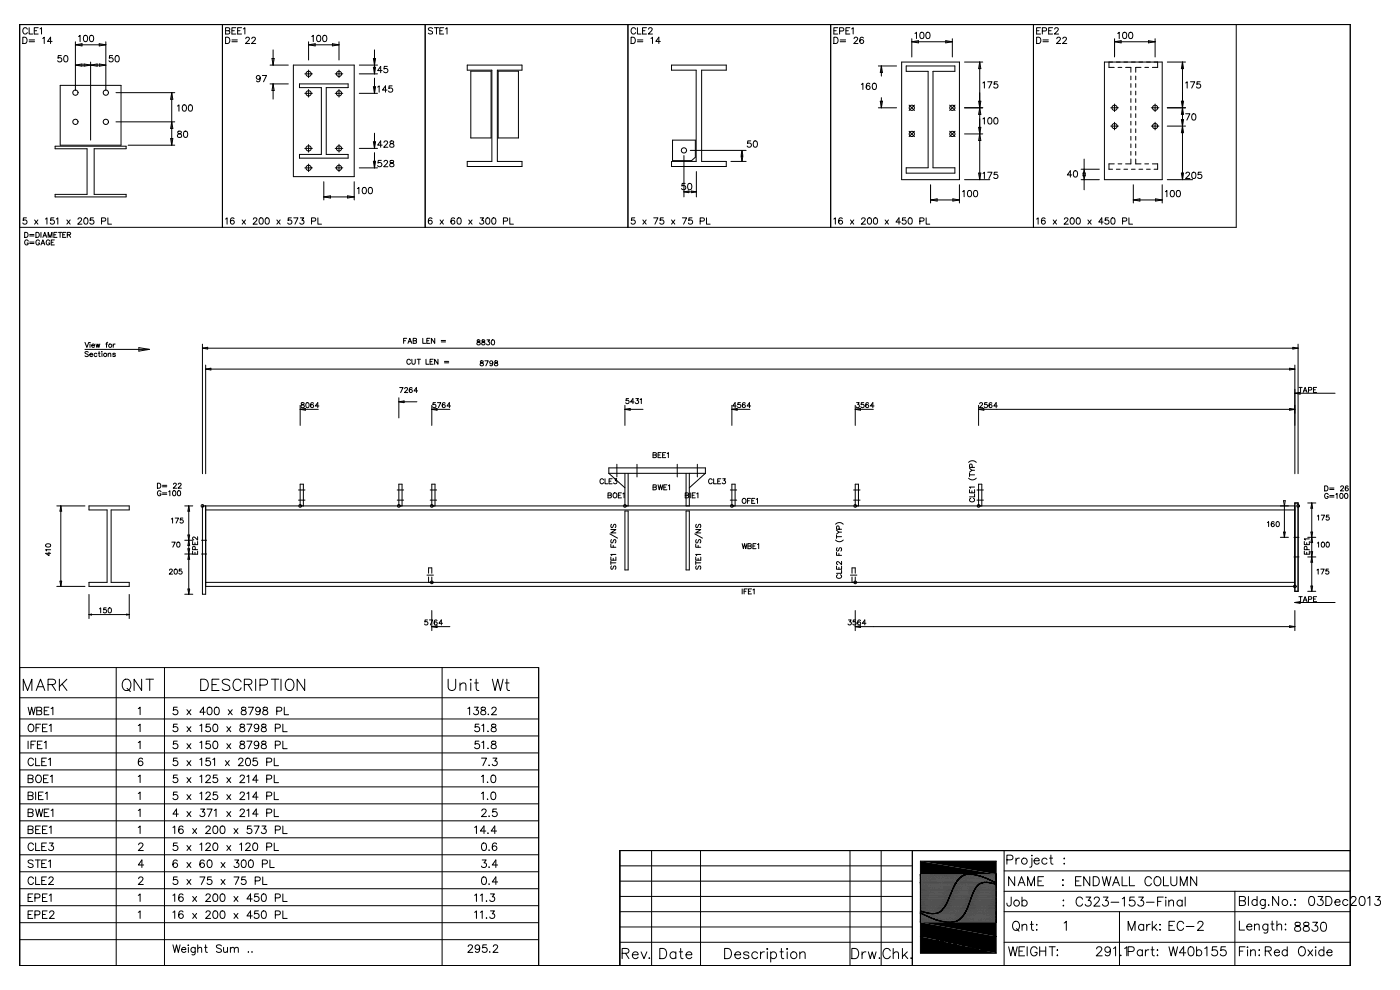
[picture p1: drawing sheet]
<svg xmlns="http://www.w3.org/2000/svg" width="420mm" height="297mm" viewBox="0 0 420 297" stroke-linecap="round" stroke-linejoin="round" font-family="sans-serif">
<g fill="none" stroke="#000" stroke-width=".3">
<path d="M5.9 7.4h399v282.1h-399zM6.8 11.2h.7a1.01 1.01 0 0 1 .6 .9 1.01 1.01 0 0 1-.6 1h-.7zM8.2 8.8a.7 .7 0 0 0-.8-.5 .7 .7 0 0 0-.6 .7v.5a.7 .7 0 0 0 .6 .7 .7 .7 0 0 0 .8-.4M8.7 8.3v1.9h1.1M8.7 12h1.7M8.7 12.5h1.7M10.3 9.2h.7M11.5 8.3h-1.2v1.9h1.2M12 8.7l.4-.4v1.9M12.8 11.5l.5-.3v1.9M15.6 12.4h-1.3l.9-1.2v1.9M18.4 16.7h-.9l-.1 .8a.67 .67 0 0 1 1 0 .67 .67 0 0 1-.1 1 .67 .67 0 0 1-1-.3"/>
<path d="M19.4 16.8l.2-.1a.98 .98 0 0 1 .8 .9 .98 .98 0 0 1-.8 1 1.21 1.21 0 0 1-.2-1.8zM22.6 19.5h9.1M22.6 19.5l2-.3v.6zM22.6 13.4l2-.3v.7zM22.6 12.5v14.6M22.6 13.4h9.1M23.6 10.9l.4-.3v1.9M25.2 19.2l4 .6v-.6l-4 .6zM25.3 10.7l.3-.1a.98 .98 0 0 1 .7 .9 .98 .98 0 0 1-.7 1 1.21 1.21 0 0 1-.3-1.8zM27.1 10.7l.3-.1a.98 .98 0 0 1 .7 .9 .98 .98 0 0 1-.7 1 1.21 1.21 0 0 1-.3-1.8zM27.2 18.6v23.4M29.8 19.2l1.9 .3-1.9 .3z"/>
<path d="M29.8 13.1l1.9 .3-1.9 .4zM31.7 12.5v14.6M33.8 16.7h-.9l-.1 .8a.67 .67 0 0 1 1 0 .67 .67 0 0 1-.1 1 .67 .67 0 0 1-1-.3M34.8 16.8l.2-.1a.98 .98 0 0 1 .8 .9 .98 .98 0 0 1-.8 1 1.21 1.21 0 0 1-.2-1.8zM66.7 7.4v60.8M67.6 11.2h.7a1.01 1.01 0 0 1 .6 .9 1.01 1.01 0 0 1-.6 1h-.7zM67.6 9.2l1.2 .2 .1 .4-.4 .4h-.9v-1.9l1.2 .2 .1 .3-.4 .4M69.5 12h1.7M69.5 12.5h1.7M69.5 9.2h.8M70.7 8.3h-1.2v1.9h1.2M71.3 9.2h.7"/>
<path d="M72.4 8.3h-1.1v1.9h1.1M73 8.7l.4-.4v1.9M73.7 11.6l.4-.4h.3l.4 .3-.3 .7-.9 .9h1.3M75.5 11.6l.4-.4h.3l.4 .3-.3 .7-.9 .9h1.3M81 19.5h5.5M81.6 17.5h.6l-.3 2zM81.9 15v4.5M88 19.5h18.2v33.5h-18.2zM92.5 13.4h9.2M92.5 12.5v5.5M92.5 13.4l2-.3v.7zM93.5 10.9l.4-.3v1.9"/>
<path d="M95.2 10.7l.3-.1a.98 .98 0 0 1 .7 .9 .98 .98 0 0 1-.7 1 1.21 1.21 0 0 1-.3-1.8zM97 10.7l.3-.1a.98 .98 0 0 1 .7 .9 .98 .98 0 0 1-.7 1 1.21 1.21 0 0 1-.3-1.8zM99.7 13.1l2 .3-2 .4zM101.7 12.5v5.5M107.7 19.5h5.5M112 17.5h.6l-.3 2zM112.3 15v7.1M116.2 19.9h-1v.8a.67 .67 0 0 1 1 0 .67 .67 0 0 1-.2 1 .67 .67 0 0 1-.9-.3M127.5 7.4v60.8M129.7 8.6l-.4-.3-.8 .3 .1 .4 1.1 .7v.2l-.4 .3-.8-.3M130.3 8.3h1.2M130.9 8.3v1.9"/>
<path d="M131.9 9.2h.7M133.1 8.3h-1.2v1.9h1.2M133.6 8.7l.5-.4v1.9M140.1 19.5h16.4v1.5h-7.3v27.4h7.3v1.5h-16.4v-1.5h7.4v-27.4h-7.4zM188.3 7.4v60.8M189.3 11.2h.6a1.01 1.01 0 0 1 .7 .9 1.01 1.01 0 0 1-.7 1h-.6zM190.6 8.8a.7 .7 0 0 0-.8-.5 .7 .7 0 0 0-.5 .7v.5a.7 .7 0 0 0 .5 .7 .7 .7 0 0 0 .8-.4M191.2 8.3v1.9h1M191.2 12h1.6M191.2 12.5h1.6M192.7 9.2h.7M193.9 8.3h-1.2v1.9h1.2"/>
<path d="M194.5 8.8l.4-.5 .5 .1 .2 .3-.3 .6-.9 .9h1.3M195.2 11.5l.5-.3v1.9M198 12.4h-1.3l.9-1.2v1.9M201.4 19.5h16.4v1.5h-7.4v27.4h7.4v1.5h-16.4v-1.5h7.4v-27.4h-7.4zM249.1 7.4v60.8M250.1 11.2h.6a1.01 1.01 0 0 1 .7 .9 1.01 1.01 0 0 1-.7 1h-.6zM250.1 9.2h.7M251.2 8.3h-1.1v1.9h1.1M251.8 9.3l1.1-.1 .1-.7-1.2-.2v1.9M252 12h1.6M252 12.5h1.6M253.7 9.2h.7"/>
<path d="M254.9 8.3h-1.2v1.9h1.2M255.4 8.7l.5-.4v1.9M256.1 11.6l.4-.4h.4l.3 .3-.3 .7-.9 .9h1.3M258.9 11.4l-.1-.2a.93 .93 0 0 0-1.1 .7 .93 .93 0 0 0 .7 1.2 .59 .59 0 0 0 .6-.6 .59 .59 0 0 0-.5-.6 .59 .59 0 0 0-.7 .5M263.4 19.8h5.5M264.3 19.8v3M264.3 19.8l.3 2h-.6zM270.4 18.6h17.3v35.3h-17.3zM271.8 19.8h14.6v1.6h-6.6v28.9h6.6v1.6h-14.6v-1.6h6.5v-28.9h-6.5zM273.4 12.5h12.2M273.4 11.6v5.5M273.4 12.5l2-.3v.7z"/>
<path d="M274.4 10l.4-.3v1.9M276.1 9.8l.3-.1a.98 .98 0 0 1 .7 .9 .98 .98 0 0 1-.7 1 1.21 1.21 0 0 1-.3-1.8zM277.9 9.8l.3-.1a.98 .98 0 0 1 .7 .9 .98 .98 0 0 1-.7 1 1.21 1.21 0 0 1-.3-1.8zM283.6 12.2l2 .3-2 .4zM285.6 11.6v5.5M289.3 18.6h5.4M293.8 18.6v35.3M293.8 18.6l.3 2h-.6zM309.9 7.4v60.8M310.9 11.2h.6a1.01 1.01 0 0 1 .7 .9 1.01 1.01 0 0 1-.7 1h-.6zM310.9 9.2h.7M312 8.3h-1.1v1.9h1.1"/>
<path d="M312.6 9.3l1.1-.1 .1-.7-1.2-.2v1.9M312.8 12h1.6M312.8 12.5h1.6M314.5 9.2h.7M315.7 8.3h-1.2v1.9h1.2M316.3 8.8l.4-.5 .5 .1 .2 .3-.3 .6-.9 .9h1.3M316.9 11.6l.4-.4h.4l.3 .3-.3 .7-.9 .9h1.3M318.7 11.6l.4-.4h.4l.3 .3-.2 .7-.9 .9h1.2M331.2 18.6h17.3v35.3h-17.3zM332.6 18.6v1.6h1.6M334.2 12.5h12.2M334.2 11.6v5.5"/>
<path d="M334.2 12.5l2-.3v.7zM335.2 10l.4-.3v1.9M336.9 9.8l.3-.1a.98 .98 0 0 1 .7 .9 .98 .98 0 0 1-.7 1 1.21 1.21 0 0 1-.3-1.8zM338.7 9.8l.3-.1a.98 .98 0 0 1 .7 .9 .98 .98 0 0 1-.7 1 1.21 1.21 0 0 1-.3-1.8zM344.4 12.2l2 .3-2 .4zM346.4 11.6v5.5M347.2 18.6v1.6h-1.6M350.1 18.6h5.4M354.6 18.6l.3 2h-.6zM354.6 18.6v35.3M370.7 7.4v60.8h-364.8M18.1 25.6h18.2v17.9h-18.2z"/>
<path d="M34.8 27.8h17.6M34.8 36.5h17.6M51.5 27.8l.3 2h-.6zM51.5 36.5l.3 2h-.6zM51.5 27.8v15.7M51.5 27.8h.1M53.2 31.8l.5-.4v1.9M53.4 39.4v.6l.8 .2 .3 .4a.63 .63 0 0 1-.7 .6 .63 .63 0 0 1-.6-.6l1.2-.8-.1-.4zM54.9 31.5l.3-.1a.98 .98 0 0 1 .7 1 .98 .98 0 0 1-.7 .9 1.21 1.21 0 0 1-.3-1.8zM55.3 39.4l.3-.1a.98 .98 0 0 1 .7 1 .98 .98 0 0 1-.7 .9 1.21 1.21 0 0 1-.3-1.8zM56.7 31.5l.3-.1a.98 .98 0 0 1 .7 1 .98 .98 0 0 1-.7 .9 1.21 1.21 0 0 1-.3-1.8zM78 23.3a.59 .59 0 0 1-.8 .5 .59 .59 0 0 1-.2-1 .59 .59 0 0 1 .9 .1l.1 .4a.9 .9 0 0 1-.7 1.2l-.4-.2"/>
<path d="M78.7 22.6h1.2l-.9 1.9M81 25.2h5.5M81.9 25.2v4.5M81.9 25.2l.3 1.9h-.6zM89.8 25.2h14.6v1.1h-6.6v20h6.6v1.1h-14.6v-1.1h6.6v-20h-6.6zM91.4 22.1h2.3M91.4 28h2.3M92.5 21v2.3M92.5 26.8v2.3M100.5 22.1h2.3M100.5 28h2.3M101.7 21v2.3"/>
<path d="M101.7 26.8v2.3M107.7 22.1h5.5M107.7 28h5.5M112 20.2h.6l-.3 1.9zM112 26h.6l-.3 2zM112.3 23.4v4.6M112.3 39.9v4.6M113.3 26.1l.4-.4v1.9M114.6 21.2h-1.3l.9-1.3v1.9M116.1 27h-1.4l.9-1.3v1.9M117.6 25.7h-.9l-.1 .9a.67 .67 0 0 1 1-.1 .67 .67 0 0 1-.1 1 .67 .67 0 0 1-1-.2M141.2 21.3h6.1v20.1h-6.1z"/>
<path d="M149.4 21.3h6.1v20.1h-6.1zM258.3 25.3l.5-.4v1.9M260.9 25.2l-.1-.2a.93 .93 0 0 0-1.2 .7 .93 .93 0 0 0 .7 1.1 .59 .59 0 0 0 .6-.5 .59 .59 0 0 0-.5-.6 .59 .59 0 0 0-.6 .5M261.9 25l.2-.1a.98 .98 0 0 1 .8 1 .98 .98 0 0 1-.8 .9 1.21 1.21 0 0 1-.2-1.8zM263.4 32.3h5.5M264 30.3h.6l-.3 2zM264.3 29.3v3M272.6 31.5l1.6 1.6M272.6 39.4l1.6 1.6M274.2 31.5l-1.6 1.6M274.2 39.4l-1.6 1.6M284.8 31.5l1.6 1.6"/>
<path d="M284.8 39.4l1.6 1.6M286.4 31.5l-1.6 1.6M286.4 39.4l-1.6 1.6M289.3 32.3h5.4M293.5 30.3h.6l-.6 4h.6zM293.5 38.2h.6l-.6 3.9h.6zM294.8 24.9l.4-.4v1.9M294.8 35.7l.4-.4v1.9M296.2 24.5h1.3l-.9 1.9M296.5 35.4l.3-.1a.98 .98 0 0 1 .7 .9 .98 .98 0 0 1-.7 1 1.21 1.21 0 0 1-.3-1.8zM298.3 35.4l.3-.1a.98 .98 0 0 1 .7 .9 .98 .98 0 0 1-.7 1 1.21 1.21 0 0 1-.3-1.8zM299.1 24.5h-.9l-.1 .8a.67 .67 0 0 1 1 0 .67 .67 0 0 1-.1 1 .67 .67 0 0 1-1-.2"/>
<path d="M333.1 32.3h2.3M333.1 37.8h2.3M334.2 31.2v2.3M334.2 36.7v2.3M335.3 20.2h1.1M337.6 20.2h1.5v1.5M339.1 22.8v1.1M339.1 25.1v1.1M339.1 27.3v1.2M339.1 29.6v1.1M339.1 31.8v1.2M339.1 34.1v1.1"/>
<path d="M339.1 36.4v1.1M339.1 38.6v1.2M340.6 22.8v1.1M340.6 25.1v1.1M340.6 27.3v1.2M340.6 29.6v1.1M340.6 31.8v1.2M340.6 34.1v1.1M340.6 36.4v1.1M340.6 38.6v1.2M342.2 20.2h-1.6v1.5M343.3 20.2h1.2"/>
<path d="M345.3 32.3h2.2M345.3 37.8h2.2M346.4 31.2v2.3M346.4 36.7v2.3M350.1 32.3h5.4M350.1 37.8h5.4M354.3 30.3h.6l-.6 4h.6zM354.3 35.8h.6l-.6 4h.6zM355.6 24.9l.4-.4v1.9M355.6 34.1h1.2l-.9 1.9M357 24.5h1.3l-.9 1.9M357.7 34.2l.2-.1a.98 .98 0 0 1 .8 1 .98 .98 0 0 1-.8 .9 1.21 1.21 0 0 1-.2-1.8z"/>
<path d="M359.9 24.5h-.9l-.1 .8a.67 .67 0 0 1 1 0 .67 .67 0 0 1-.1 1 .67 .67 0 0 1-1-.2M16.5 43.8h21.3v.8h-9.6v13.7h9.6v.7h-21.3v-.7h9.6v-13.7h-9.6zM38.4 43.5h14M51.2 41.6h.6l-.3 1.9zM91.4 44.5h2.3M91.4 50.3h2.3M92.5 43.4v2.2M92.5 49.2v2.3M97.1 59h9.1M97.1 54.5v5.5M97.1 59l2-.3v.7zM100.5 44.5h2.3"/>
<path d="M100.5 50.3h2.3M101.7 43.4v2.2M101.7 49.2v2.3M104.2 58.7l2 .3-2 .4zM106.2 54.5v5.5M107.2 56.6l.4-.4v1.9M107.7 44.5h5.5M107.7 50.3h5.5M108.9 56.3l.3-.1a.98 .98 0 0 1 .7 .9 .98 .98 0 0 1-.7 1 1.21 1.21 0 0 1-.3-1.8zM110.7 56.3l.3-.1a.98 .98 0 0 1 .7 .9 .98 .98 0 0 1-.7 1 1.21 1.21 0 0 1-.3-1.8zM112 42.5h.6l-.3 2zM112 48.4h.6l-.3 1.9z"/>
<path d="M112.3 45.8v4.5M114.3 48.1h-.9l-.1 .8a.67 .67 0 0 1 1.1 0 .67 .67 0 0 1-.2 1 .67 .67 0 0 1-.9-.3M114.6 43.5h-1.3l.9-1.2v1.9M115.2 42.7l.3-.4h.4l.3 .3-.2 .7-.9 .9h1.2M115.2 48.5l.3-.4h.4l.3 .4-.2 .6-.9 .9h1.2M117.1 42.3v.6l.8 .3 .2 .3a.63 .63 0 0 1-.6 .7 .63 .63 0 0 1-.6-.7l1.2-.8-.1-.4zM117.1 48.2v.5l.8 .3 .2 .4a.63 .63 0 0 1-.6 .6 .63 .63 0 0 1-.6-.6l1.2-.9-.1-.3zM201.7 42h6.8v5.2l-1.1 1h-5.7zM205.1 46.7v12.3M205.1 57.5h3.7M205.1 57.5l1.5-.2v.5zM205.5 55h-.9l-.1 .8a.67 .67 0 0 1 1 0 .67 .67 0 0 1-.1 1 .67 .67 0 0 1-1-.3"/>
<path d="M206.5 55.1l.3-.1a.98 .98 0 0 1 .7 .9 .98 .98 0 0 1-.7 1 1.21 1.21 0 0 1-.3-1.8zM207 45.1h16.8M207.4 57.3l1.4 .2-1.4 .3zM208.8 51.4v7.6M219.2 48.4h4.6M222.3 46.9h.5l-.3 1.5zM222.5 45.1v3.3M222.5 45.1l.3 1.5h-.5zM225.2 42.2h-.9l-.1 .9a.67 .67 0 0 1 1-.1 .67 .67 0 0 1-.1 1.1 .67 .67 0 0 1-1-.3M226.2 42.3l.2-.1a.98 .98 0 0 1 .8 1 .98 .98 0 0 1-.8 .9 1.21 1.21 0 0 1-.2-1.8zM279.1 55.4v5.5M279.1 60h8.6"/>
<path d="M279.1 60l1.9-.4v.7zM285.8 59.6l1.9 .4-1.9 .3zM287.7 55.4v5.5M288.7 57.5l.4-.4v1.9M289.3 53.9h7.6M289.3 40.2h5.4M290.4 57.2l.3-.1a.98 .98 0 0 1 .7 1 .98 .98 0 0 1-.7 .9 1.21 1.21 0 0 1-.3-1.8zM292.2 57.2l.3-.1a.98 .98 0 0 1 .7 1 .98 .98 0 0 1-.7 .9 1.21 1.21 0 0 1-.3-1.8zM293.5 51.9h.6l-.3 2zM294.8 52l.4-.4v1.9M296.2 51.6h1.3l-.9 1.9M299.1 51.6h-.9l-.1 .8a.67 .67 0 0 1 1 0 .67 .67 0 0 1-.1 1 .67 .67 0 0 1-1-.2"/>
<path d="M321.4 52.5h-1.3l.9-1.3v1.9M322.2 51.3l.2-.1a.98 .98 0 0 1 .8 1 .98 .98 0 0 1-.8 .9 1.21 1.21 0 0 1-.2-1.8zM324.2 53.9h5.5M324.2 50.7h5.5M324.8 51.9h.7l-.4 2zM325.1 47.7v3M325.1 53.9v3M325.1 50.7l.4 2h-.7zM334.2 49.1h-1.6v1.6h1.1M334.8 50.7h1.1M335.3 49.1h1.1M337 50.7h1.2"/>
<path d="M339.1 47.7v1.4h-1.5M339.1 40.9v1.1M339.1 43.2v1.1M339.1 45.4v1.1M339.3 50.7h1.1M339.9 60h8.6M339.9 55.4v5.5M339.9 60l1.9-.4v.7zM340.6 47.7v1.4h1.6M340.6 40.9v1.1M340.6 43.2v1.1M340.6 45.4v1.1"/>
<path d="M341.6 50.7h1.1M343.3 49.1h1.2M343.8 50.7h1.2M345.6 49.1h1.6v1.6h-1.1M346.6 59.6l1.9 .4-1.9 .3zM348.5 55.4v5.5M349.5 57.5l.4-.4v1.9M350.1 53.9h7.6M351.2 57.2l.3-.1a.98 .98 0 0 1 .7 1 .98 .98 0 0 1-.7 .9 1.21 1.21 0 0 1-.3-1.8zM353 57.2l.3-.1a.98 .98 0 0 1 .7 1 .98 .98 0 0 1-.7 .9 1.21 1.21 0 0 1-.3-1.8zM354.3 51.9h.6l-.3 2zM355.7 52.1l.3-.5 .6 .1 .1 .3-.2 .6-.9 .9h1.2"/>
<path d="M357.7 51.7l.2-.1a.98 .98 0 0 1 .8 1 .98 .98 0 0 1-.8 .9 1.21 1.21 0 0 1-.2-1.8zM360.3 51.6h-.9l-.1 .8a.67 .67 0 0 1 1 0 .67 .67 0 0 1-.1 1 .67 .67 0 0 1-1-.2M7.4 69.7h.5a.8 .8 0 0 1 .5 .7 .8 .8 0 0 1-.5 .8h-.5zM7.9 65.3h-.9l-.1 .8a.67 .67 0 0 1 1 0 .67 .67 0 0 1-.1 1 .67 .67 0 0 1-1-.2M8.5 72.3a.55 .55 0 0 0-.7-.4 .55 .55 0 0 0-.4 .6v.4a.54 .54 0 0 0 .5 .6 .54 .54 0 0 0 .6-.6h-.4M8.9 70.3h1.3M8.9 70.8h1.3M8.9 72.6h1.3M8.9 73h1.3M10.4 66l1 1.2M10.8 69.7h.5a.8 .8 0 0 1 .5 .7 .8 .8 0 0 1-.5 .8h-.5zM11.4 66l-1 1.2"/>
<path d="M11.8 72.3a.55 .55 0 0 0-.6-.4 .55 .55 0 0 0-.4 .6v.4a.54 .54 0 0 0 .5 .6 .54 .54 0 0 0 .5-.6h-.3M12.3 73.4l.6-1.5 .5 1.5M12.3 69.7v1.5M12.5 72.9h.7M12.9 71.2l.5-1.5 .6 1.5M13.1 70.7h.7M13.6 65.7l.5-.4v1.9M14.4 71.2v-1.5l.6 1.5 .6-1.5v1.5M14.9 72.3a.55 .55 0 0 0-.6-.4 .55 .55 0 0 0-.4 .6v.4a.54 .54 0 0 0 .5 .6 .54 .54 0 0 0 .5-.6h-.3M15.4 72.7h.5M16.2 70.4h.5M16.2 65.3h-.9l-.1 .8a.67 .67 0 0 1 1 0 .67 .67 0 0 1-.1 1 .67 .67 0 0 1-1-.2"/>
<path d="M16.3 71.9h-.9v1.5h.9M16.9 65.7l.4-.4v1.9M17.1 69.7h-.9v1.5h.9M17.5 69.7h1M18 69.7v1.5M18.8 70.4h.6M19.7 69.7h-.9v1.5h.9M20 66l1 1.2M20.2 70.4l.8-.1 .1-.5-.9-.1v1.5M20.7 70.4l.5 .8M21 66l-1 1.2M23.4 65.8l.4-.5h.3l.4 .4-.3 .6-.9 .9h1.3"/>
<path d="M25.4 65.4l.3-.1a.98 .98 0 0 1 .7 1 .98 .98 0 0 1-.7 .9 1.21 1.21 0 0 1-.3-1.8zM28 65.3h-.9l-.1 .8a.67 .67 0 0 1 1 0 .67 .67 0 0 1-.1 1 .67 .67 0 0 1-1-.2M30.5 66.3l1-.1 .1-.7-1.1-.2v1.9M32.4 65.3v1.9h1M67.6 65.7l.5-.4v1.9M70.2 65.6l-.1-.2a.93 .93 0 0 0-1.1 .7 .93 .93 0 0 0 .6 1.1 .59 .59 0 0 0 .7-.5 .59 .59 0 0 0-.6-.7 .59 .59 0 0 0-.6 .6M72.6 66l1 1.2M73.6 66l-1 1.2M76 65.8l.3-.5h.4l.4 .4-.3 .6-.9 .9h1.2M78 65.4l.2-.1a.98 .98 0 0 1 .8 1 .98 .98 0 0 1-.8 .9 1.21 1.21 0 0 1-.2-1.8zM79.8 65.4l.2-.1a.98 .98 0 0 1 .8 1 .98 .98 0 0 1-.8 .9 1.21 1.21 0 0 1-.2-1.8zM83 66l1 1.2"/>
<path d="M84 66l-1 1.2M87.4 65.3h-.9l-.1 .8a.67 .67 0 0 1 1 0 .67 .67 0 0 1-.1 1 .67 .67 0 0 1-1-.2M88.1 65.3h1.3l-.9 1.9M90.1 65.3h1l-.6 .7a.63 .63 0 0 1 .5 1.1 .63 .63 0 0 1-1.1-.2M93.4 66.3l1.1-.1 .1-.7-1.2-.2v1.9M95.3 65.3v1.9h1.1M129.5 65.6l-.1-.2a.93 .93 0 0 0-1.1 .7 .93 .93 0 0 0 .7 1.1 .59 .59 0 0 0 .6-.5 .59 .59 0 0 0-.5-.7 .59 .59 0 0 0-.6 .6M132 66l1 1.2M133 66l-1 1.2M136.3 65.6l-.1-.2a.93 .93 0 0 0-1.1 .7 .93 .93 0 0 0 .7 1.1 .59 .59 0 0 0 .6-.5 .59 .59 0 0 0-.5-.7 .59 .59 0 0 0-.7 .6M137.3 65.4l.3-.1a.98 .98 0 0 1 .7 1 .98 .98 0 0 1-.7 .9 1.21 1.21 0 0 1-.3-1.8zM140.6 66l1 1.2"/>
<path d="M141.6 66l-1 1.2M144 65.3h1l-.5 .7a.63 .63 0 0 1 .4 1.1 .63 .63 0 0 1-1.1-.2M145.9 65.4l.3-.1a.98 .98 0 0 1 .7 1 .98 .98 0 0 1-.7 .9 1.21 1.21 0 0 1-.3-1.8zM147.7 65.4l.3-.1a.98 .98 0 0 1 .7 1 .98 .98 0 0 1-.7 .9 1.21 1.21 0 0 1-.3-1.8zM151 66.3l1.1-.1 .1-.7-1.2-.2v1.9M152.9 65.3v1.9h1.1M190.3 65.3h-.9l-.1 .8a.67 .67 0 0 1 1.1 0 .67 .67 0 0 1-.2 1 .67 .67 0 0 1-.9-.2M192.8 66l1 1.2M193.8 66l-1 1.2M196 65.3h1.3l-.9 1.9M198.9 65.3h-.9l-.1 .8a.67 .67 0 0 1 1.1 0 .67 .67 0 0 1-.2 1 .67 .67 0 0 1-.9-.2M201.4 66l1 1.2"/>
<path d="M202.4 66l-1 1.2M204.6 65.3h1.3l-.9 1.9M207.5 65.3h-.9l-.1 .8a.67 .67 0 0 1 1.1 0 .67 .67 0 0 1-.2 1 .67 .67 0 0 1-1-.2M210 66.3l1.1-.1 .1-.7-1.2-.2v1.9M211.9 65.3v1.9h1.1M250.1 65.7l.4-.4v1.9M252.6 65.6l-.1-.2a.93 .93 0 0 0-1.1 .7 .93 .93 0 0 0 .7 1.1 .59 .59 0 0 0 .6-.5 .59 .59 0 0 0-.6-.7 .59 .59 0 0 0-.6 .6M255 66l1 1.2M256 66l-1 1.2M258.4 65.8l.4-.5h.3l.4 .4-.3 .6-.9 .9h1.3M260.4 65.4l.3-.1a.98 .98 0 0 1 .7 1 .98 .98 0 0 1-.7 .9 1.21 1.21 0 0 1-.3-1.8zM262.2 65.4l.3-.1a.98 .98 0 0 1 .7 1 .98 .98 0 0 1-.7 .9 1.21 1.21 0 0 1-.3-1.8z"/>
<path d="M265.4 66l1 1.2M266.4 66l-1 1.2M270.1 66.6h-1.4l.9-1.3v1.9M271.6 65.3h-.9l-.1 .8a.67 .67 0 0 1 1 0 .67 .67 0 0 1-.1 1 .67 .67 0 0 1-1-.2M272.6 65.4l.3-.1a.98 .98 0 0 1 .7 1 .98 .98 0 0 1-.7 .9 1.21 1.21 0 0 1-.3-1.8zM275.8 66.3l1.1-.1 .1-.7-1.2-.2v1.9M277.7 65.3v1.9h1.1M310.9 65.7l.4-.4v1.9M313.4 65.6l-.1-.2a.93 .93 0 0 0-1.1 .7 .93 .93 0 0 0 .7 1.1 .59 .59 0 0 0 .6-.5 .59 .59 0 0 0-.5-.7 .59 .59 0 0 0-.7 .6M315.8 66l1 1.2M316.8 66l-1 1.2M319.2 65.8l.4-.5h.3l.4 .4-.3 .6-.9 .9h1.3"/>
<path d="M321.2 65.4l.3-.1a.98 .98 0 0 1 .7 1 .98 .98 0 0 1-.7 .9 1.21 1.21 0 0 1-.3-1.8zM323 65.4l.3-.1a.98 .98 0 0 1 .7 1 .98 .98 0 0 1-.7 .9 1.21 1.21 0 0 1-.3-1.8zM326.3 66l.9 1.2M327.2 66l-.9 1.2M330.9 66.6h-1.4l.9-1.3v1.9M332.4 65.3h-.9l-.1 .8a.67 .67 0 0 1 1 0 .67 .67 0 0 1-.1 1 .67 .67 0 0 1-1-.2M333.4 65.4l.3-.1a.98 .98 0 0 1 .7 1 .98 .98 0 0 1-.7 .9 1.21 1.21 0 0 1-.3-1.8zM336.7 66.3l1-.1 .1-.7-1.1-.2v1.9M338.6 65.3v1.9h1M25.5 102.7l.6 1.5 .5-1.5M25.5 104.8h19.3M26.5 105.6l-.4-.2-.6 .2 .1 .4 .9 .5-.4 .4-.6-.2"/>
<path d="M26.9 106.3h.9a.48 .48 0 0 0-.5-.3 .48 .48 0 0 0-.5 .5 .48 .48 0 0 0 .5 .4l.5-.2M26.9 102.7h.1M27 103.2v1M27.5 103.6h.9a.48 .48 0 0 0-.6-.4 .48 .48 0 0 0-.4 .5 .48 .48 0 0 0 .4 .5l.6-.3M28.8 103.2l.3 1 .3-1 .2 1 .3-1M29.1 106.1a.48 .48 0 0 0-.7 0 .48 .48 0 0 0 0 .7 .48 .48 0 0 0 .7-.1M29.5 105.9h.5M29.7 105.4v1.2l.4 .3M30.5 105.5h.1M30.6 105.9v1M31.7 103.2h.5M32.3 102.7l-.4 .2v1.3"/>
<path d="M32.4 106.2l.4-.3 .4 .1v.9M32.4 105.9v1M34 103.2v1M34.5 103.2h-.3l-.2 .4M34.6 106.1l-.3-.2-.5 .2 .7 .4v.4h-.4l-.3-.2M41.6 104.2l3.2 .6-3.2 .5zM60.7 104.4h328.6M60.7 104.4l1.6-.3v.6zM60.7 103.2v38.9M61.7 109.5v32.6M61.7 110.7h326.6M61.7 110.7l1.5-.3v.5z"/>
<path d="M119.6 119.3v6M119.9 116.2h1l-.8 1.5M121 102.2h.6M121.4 116.6l.3-.4 .5 .3-.9 1.2h1M122 101.4h-1v1.6M122.3 103l.6-1.6 .6 1.6M122.6 102.5h.7M123.1 108.1a.55 .55 0 0 0-.6-.4 .55 .55 0 0 0-.5 .6v.4a.55 .55 0 0 0 .5 .5 .55 .55 0 0 0 .6-.3M123.5 107.7v1.1l.4 .4 .6-.2v-1.3M123.6 116.4l-.1-.1a.74 .74 0 0 0-.9 .5 .74 .74 0 0 0 .6 .9 .47 .47 0 0 0 .5-.4 .47 .47 0 0 0-.5-.5 .47 .47 0 0 0-.5 .4M123.9 102.2l.9 .1 .1 .4-.3 .3h-.7v-1.6l.9 .2 .1 .3-.3 .3M125.1 107.7h1"/>
<path d="M125.2 117.2h-1l.7-1v1.5M125.6 107.7v1.5M126.8 101.4v1.6h.8M127.8 107.7v1.5h.8M128 102.2h.6M128.9 101.4h-.9v1.6h.9M129 108.4h.5M129.9 107.7h-.9v1.5h.9M130.4 101.4v1.6l-1-1.6v1.6M131.3 107.7v1.5l-1-1.5v1.5M132.3 102.5h1.3M132.3 102.1h1.3"/>
<path d="M133.3 108.4h1.3M133.3 108.8h1.3M143.2 102v.4l.8 .5a.5 .5 0 0 1-.5 .5 .5 .5 0 0 1-.5-.5l.9-.6v-.3zM144.1 108.3v.4l.9 .5a.5 .5 0 0 1-.5 .5 .5 .5 0 0 1-.5-.5l.9-.7-.1-.2zM144.6 102v.4l.9 .5a.5 .5 0 0 1-.5 .5 .5 .5 0 0 1-.5-.5l.9-.6-.1-.3zM145.4 108.2h1l-.7 1.5M146 101.9h.8l-.4 .6a.5 .5 0 0 1 .4 .8 .5 .5 0 0 1-.9-.2M147.5 102a.69 .69 0 0 1 .8 .7 .69 .69 0 0 1-.8 .6l-.2-.5zM147.8 108.7a.47 .47 0 0 1-.7 .4 .47 .47 0 0 1-.1-.7 .47 .47 0 0 1 .7 0l.1 .3a.71 .71 0 0 1-.6 1l-.3-.2M148.4 108.3v.4l.9 .5a.5 .5 0 0 1-.5 .5 .5 .5 0 0 1-.5-.5l.9-.7-.1-.2zM188.5 119.5h-.7l-.1 .7a.53 .53 0 0 1 .8 0 .53 .53 0 0 1-.1 .8 .53 .53 0 0 1-.7-.3M190.7 119.5h.8l-.5 .6a.5 .5 0 0 1 .4 .8 .5 .5 0 0 1-.9-.2"/>
<path d="M192 119.8l.3-.3v1.5M386.8 110.4l1.5 .3-1.5 .2zM387.7 104.1l1.6 .3-1.6 .3zM388.3 109.5v32.6M388.3 117.9l1.6-.2v.5zM388.3 117.9h12.1M389.3 103.2v38.9M389.5 116.2h1M390 116.2v1.5M390.8 117.7l.6-1.5 .6 1.5M391 117.2h.8M392.4 117l.9-.1v-.6l-.9-.1v1.5"/>
<path d="M393.9 116.9h.6M394.8 116.2h-.9v1.5h.9M90 121.5v6.1M90 122.7h5.4M90 122.7l1.6-.2v.5zM90.4 120.8v.4l.9 .5a.5 .5 0 0 1-.5 .6 .5 .5 0 0 1-.5-.6l.9-.6-.1-.3zM91.9 120.8a.69 .69 0 0 1 .8 .7 .69 .69 0 0 1-.8 .7l-.2-.6zM94 120.9l-.1-.1a.74 .74 0 0 0-.9 .5 .74 .74 0 0 0 .6 .9 .47 .47 0 0 0 .5-.4 .47 .47 0 0 0-.5-.5 .47 .47 0 0 0-.5 .4M95.7 121.7h-1.1l.7-1v1.5M119.6 120.5h5.4M119.6 120.5l1.6-.3v.5zM129.5 121.5v6.1"/>
<path d="M129.5 122.7h5.4M129.5 122.7l1.6-.2v.5zM130.6 120.7h-.7l-.1 .7a.53 .53 0 0 1 .8 0 .53 .53 0 0 1-.1 .8 .53 .53 0 0 1-.8-.2M131.2 120.7h1l-.7 1.5M133.5 120.9l-.1-.1a.74 .74 0 0 0-.9 .5 .74 .74 0 0 0 .5 .9 .47 .47 0 0 0 .5-.4 .47 .47 0 0 0-.4-.5 .47 .47 0 0 0-.5 .4M135.1 121.7h-1l.7-1v1.5M185 139.2v3.8M187.4 121.5v6.1M187.4 122.7h5.4M187.4 122.7l1.6-.2v.5zM190.2 120.5h-1.1l.7-1v1.5M191 139.2v3.8"/>
<path d="M195.8 136.4l1 .2v.3l-.3 .3h-.7v-1.5l1 .2v.2l-.3 .3M197.3 136.4h.6M198.3 135.7h-1v1.5h1M198.7 136.4h.6M199.6 135.7h-.9v1.5h.9M200.1 136l.3-.3v1.5M203.1 139.2v3.8M209.1 139.2v3.8M219.5 121.5v6.1M219.5 122.7h5.4M219.5 122.7l1.6-.2v.5zM220.8 121.7h-1.1l.8-1v1.5"/>
<path d="M222 120.7h-.7l-.1 .7a.53 .53 0 0 1 .9 0 .53 .53 0 0 1-.1 .8 .53 .53 0 0 1-.8-.2M223.5 120.9l-.1-.1a.74 .74 0 0 0-.9 .5 .74 .74 0 0 0 .5 .9 .47 .47 0 0 0 .5-.4 .47 .47 0 0 0-.4-.5 .47 .47 0 0 0-.5 .4M225.1 121.7h-1.1l.8-1v1.5M256.5 121.5v6.1M256.5 122.7h5.4M256.5 122.7l1.5-.2v.5zM256.9 120.7h.8l-.5 .6a.5 .5 0 0 1 .4 .8 .5 .5 0 0 1-.9-.1M259 120.7h-.7l-.1 .7a.53 .53 0 0 1 .8 0 .53 .53 0 0 1-.1 .8 .53 .53 0 0 1-.7-.2M260.5 120.9l-.1-.1a.74 .74 0 0 0-.9 .5 .74 .74 0 0 0 .5 .9 .47 .47 0 0 0 .5-.4 .47 .47 0 0 0-.4-.5 .47 .47 0 0 0-.5 .4M262.1 121.7h-1.1l.8-1v1.5M290.5 138.7a1.55 1.55 0 0 1 2.3 0M293.5 121.5v6.1"/>
<path d="M293.5 122.7h94.8M293.5 122.7l1.5-.2v.5zM293.8 121.1l.3-.4 .6 .3-1 1.2h1M296 120.7h-.7l-.1 .7a.53 .53 0 0 1 .8 0 .53 .53 0 0 1-.1 .8 .53 .53 0 0 1-.7-.2M297.5 120.9l-.1-.1a.74 .74 0 0 0-.9 .5 .74 .74 0 0 0 .5 .9 .47 .47 0 0 0 .5-.4 .47 .47 0 0 0-.4-.5 .47 .47 0 0 0-.5 .4M299.1 121.7h-1.1l.7-1v1.5M386.8 122.5l1.5 .2-1.5 .3zM17 151.7h8.5M18.2 151.7v24.1M18.2 151.7l.3 1.6h-.5zM26.7 151.7h12.1v1.2h-5.5v21.7h5.5v1.2h-12.1v-1.2h5.4v-21.7h-5.4zM47.2 144.9h.5a.8 .8 0 0 1 .5 .7 .8 .8 0 0 1-.5 .8h-.5z"/>
<path d="M48.3 147.5a.55 .55 0 0 0-.6-.4 .55 .55 0 0 0-.5 .6v.4a.54 .54 0 0 0 .6 .6 .54 .54 0 0 0 .5-.6h-.4M48.7 145.5h1.3M48.7 146h1.3M48.7 147.8h1.3M48.7 148.2h1.3M50.6 147.4l.3-.3v1.6M51.4 155.6l.4-.3v1.6M52 147.2a.69 .69 0 0 1 .8 .7 .69 .69 0 0 1-.8 .7l-.3-.6zM52 145.2l.3-.3 .6 .3-.9 1.2h1M52.5 155.3h1l-.7 1.6M53.4 147.2a.69 .69 0 0 1 .8 .7 .69 .69 0 0 1-.8 .7l-.2-.6zM53.5 145.2l.2-.3 .6 .3-.9 1.2h1"/>
<path d="M54.8 155.3h-.7l-.1 .7a.53 .53 0 0 1 .9 0 .53 .53 0 0 1-.1 .8 .53 .53 0 0 1-.8-.2M55.4 151.7h2.4M56.6 151.7l.3 1.6h-.6zM56.6 151.7v26.5M61.7 151.7v26.5h-1v-26.5h327.6M61.7 152.9h326.6M89.5 146.9h2M89.5 150h2M90 151.7v-6.5h1v6.5M119.1 146.9h2M119.1 150h2M119.6 151.7v-6.5h1v6.5"/>
<path d="M129 146.9h1.9M129 150h1.9M129.5 151.7v-6.5h1v6.5M181 143.9a.55 .55 0 0 0-.6-.3 .55 .55 0 0 0-.5 .5v.4a.55 .55 0 0 0 .5 .6 .55 .55 0 0 0 .6-.4M181.4 143.6v1.5h.9M182.3 148.5l1 .1v.4l-.3 .3h-.7v-1.5l1 .1v.5l-.3 .1M182.6 141.9v-1.6h28.9v1.6M182.6 141.9h28.9M182.6 141.9l4.8 4.4M182.7 144.3h.5M183.2 158.8h1.5l-1.5 1h1.5M183.4 157.2l-.2 .4 .2 .6 .4-.1 .5-.9 .4 .4-.2 .6"/>
<path d="M183.6 143.6h-.9v1.5h.9M184 148l.1-.1a.68 .68 0 0 1 .9 .7 .68 .68 0 0 1-1 .5zM184.2 143.6h.8l-.5 .5a.5 .5 0 0 1 .4 .8 .5 .5 0 0 1-.9-.1M185.4 148.5h.6M186.4 147.8h-1v1.5h1M186.8 148.1l.4-.3v1.5M187.4 153.2h1v17.7h-1zM187.4 141.9v9.8M188.4 141.9v9.8M195.8 146.1l1 .1v.4l-.3 .3h-.7v-1.5l1 .1v.3l-.3 .3M197.3 145.4l.4 1.5 .4-1.5 .3 1.5 .4-1.5M199.1 146.1h.5"/>
<path d="M200 145.4h-.9v1.5h.9M200.4 145.7l.4-.3v1.5M205.5 148.5l.9 .1 .1 .4-.4 .3h-.6v-1.5l.9 .1v.5l-.3 .1M205.8 153.2h.9v17.7h-.9zM205.8 141.9v9.8M206.7 141.9v9.8M207 147.8v1.5M207.6 148.5h.6M208.5 147.8h-.9v1.5h.9M208.6 158.8h1.6l-1.6 1h1.6M208.9 157.2l-.3 .4 .3 .6 .3-.1 .4-.8 .3-.1 .3 .4-.3 .6M208.9 148.1l.4-.3v1.5"/>
<path d="M211.5 141.9l-4.8 4.4M213.6 143.9a.55 .55 0 0 0-.6-.3 .55 .55 0 0 0-.5 .5v.4a.55 .55 0 0 0 .5 .6 .55 .55 0 0 0 .6-.4M214 143.6v1.5h.9M215.2 144.3h.6M216.2 143.6h-1v1.5h1M216.7 143.6h.8l-.4 .5a.5 .5 0 0 1 .4 .8 .5 .5 0 0 1-.9-.1M219 146.9h1.9M219 150h1.9M219.5 151.7v-6.5h1v6.5M222.9 149.5a.68 .68 0 0 1 .9 .7 .68 .68 0 0 1-1.1 .5l-.1-.7zM224.2 150.2h.5M225.1 149.4h-.9v1.5"/>
<path d="M225.4 150.2h.6M226.4 149.4h-1v1.5h1M226.8 149.7l.4-.3v1.5M250.6 157.2a1.55 1.55 0 0 1 2.3 0M250.9 159l.7 .6-.7 .5M251.6 159.6h.8M251.7 158.7l-.1-.9h-.6l-.1 .9h1.5M256 146.9h1.9M256 150h1.9M256.5 151.7v-6.5h.9v6.5M290.5 143.4a1.55 1.55 0 0 0 2.3 0M290.8 146.8v1h1.5v-1"/>
<path d="M290.8 140.4l.7 .6-.7 .6M290.8 142.4h1.5M290.8 141.9v1M291.1 149.4a.55 .55 0 0 0-.3 .7 .55 .55 0 0 0 .5 .4h.4a.55 .55 0 0 0 .6-.4 .55 .55 0 0 0-.4-.7M291.5 147.2v.6M291.5 141h.8M291.5 140.2v-.9l-.6-.1-.1 1h1.5M292.3 148.1v.9h-1.5M292.3 146h-1.5l.2 .4M293 146.9h1.9M293 150h1.9M293.5 151.7v-6.5h.9v6.5"/>
<path d="M380.1 156.7l.3-.3v1.5M382.1 156.6l-.1-.1a.74 .74 0 0 0-.9 .5 .74 .74 0 0 0 .6 .9 .47 .47 0 0 0 .5-.4 .47 .47 0 0 0-.5-.5 .47 .47 0 0 0-.5 .4M382.9 156.5a.69 .69 0 0 1 .8 .7 .69 .69 0 0 1-.8 .6l-.2-.5zM384.9 150.1h.5l-.2 1.6zM384.9 159.6h.5l-.2 1.5zM385.2 151.7v9.4M388.3 150.8h1v26.5h-1zM392.2 150.8h2.4M393.1 159.6h.6l-.6 3.1h.6zM393.4 150.8v26.5M393.4 150.8l.3 1.6h-.6zM395.1 154.8l.3-.3v1.5"/>
<path d="M396.2 154.5h1l-.7 1.5M397.2 145.7h.6a.8 .8 0 0 1 .5 .7 .8 .8 0 0 1-.5 .8h-.6zM398.3 148.3a.55 .55 0 0 0-.6-.3 .55 .55 0 0 0-.5 .5v.4a.54 .54 0 0 0 .6 .6 .54 .54 0 0 0 .5-.6h-.3M398.5 154.5h-.7l-.1 .6a.53 .53 0 0 1 .8 0 .53 .53 0 0 1-.1 .8 .53 .53 0 0 1-.7-.2M398.8 146.3h1.3M398.8 146.8h1.3M398.8 148.6h1.3M398.8 149h1.3M400.6 148.2l.4-.2v1.5M402 148a.69 .69 0 0 1 .8 .7 .69 .69 0 0 1-.8 .7l-.2-.6zM402.1 146.1l.2-.4 .6 .3-.9 1.2h1M403.4 148a.69 .69 0 0 1 .8 .7 .69 .69 0 0 1-.8 .7l-.2-.6z"/>
<path d="M404.3 145.9l-.1-.1a.74 .74 0 0 0-.9 .5 .74 .74 0 0 0 .6 .9 .47 .47 0 0 0 .5-.4 .47 .47 0 0 0-.5-.5 .47 .47 0 0 0-.5 .4M13.8 163.3a.75 .75 0 0 1 .9-.3 .75 .75 0 0 1 .4 .8 .75 .75 0 0 1-.9 .3 .75 .75 0 0 1-.4-.8zM14.7 165.6v1l-1-.7h1.5M15.2 164.8h-1.5l.3 .4M17 175.8h8.5M18 174.3h.5l-.3 1.5zM26.7 178.2v7.3M38.8 178.2v7.3M50.8 171l.3-.4 .6 .3-.9 1.3h1M51.5 162.6h1l-.7 1.5M52.4 170.7a.69 .69 0 0 1 .8 .7 .69 .69 0 0 1-.8 .7l-.2-.6zM53.2 162.6a.69 .69 0 0 1 .8 .7 .69 .69 0 0 1-.8 .7l-.2-.6z"/>
<path d="M54.5 170.6h-.7l-.1 .7a.53 .53 0 0 1 .8 0 .53 .53 0 0 1-.1 .8 .53 .53 0 0 1-.8-.2M55.4 178.2h2.4M55.4 162h2.4M55.4 166.1h2.4M56.3 160.4h.6l-.6 3.2h.6zM56.3 164.6h.6l-.6 3.1h.6zM56.3 176.6h.6l-.3 1.6zM57.8 165.2v1h1.5v-1M57.8 162.4v.9h1.5v-.9M58.5 162.7v.6M58.5 165.6v.6M58.5 164.8v-.8l-.6-.1-.1 .9h1.5"/>
<path d="M59.3 160.9v1l-1.3-.9-.2 .6 .3 .3M60.4 162h1.6M60.4 166.1h1.6M61.7 175.8h326.6M61.7 174.6h326.6M128 172.5h2M128.5 171.9v-1.6h1v1.6M128.5 173v1.6M129.5 173v1.6M182.9 160.1l2.3 1.3M183.2 167v1h1.5v-1M183.2 163.2v.9h1.5"/>
<path d="M183.2 168.8h1.5M183.2 168.3v1M183.4 169.7l-.2 .4 .2 .6 .4-.1 .5-.9 .4 .4-.2 .6M183.4 161.8l-.2 .4 .2 .6 .4-.1 .5-.9 .4 .4-.2 .6M183.9 163.5v.6M183.9 167.4v.6M184.7 166.3h-1.5l.3 .3M208.4 160.1l2.3 1.3M208.6 167v1h1.6v-1M208.6 163.2v.9h1.6M208.6 168.8h1.6M208.6 168.3v1"/>
<path d="M208.9 169.7l-.3 .4 .3 .6 .3-.1 .5-.9 .5 .4-.3 .6M208.9 161.8l-.3 .4 .3 .6 .3-.1 .5-.9 .5 .4-.3 .6M209.4 163.5v.6M209.4 167.4v.6M210.2 166.3h-1.6l.3 .3M222.6 163l.3 1.5 .4-1.5 .4 1.5 .3-1.5M222.6 176.6v1.5M223.1 177.3h.6M224.1 176.6h-1v1.5M224.3 163.7l.9 .2 .1 .3-.4 .3h-.6v-1.5l.9 .2 .1 .2-.4 .3M224.4 177.3h.6M225.4 176.6h-1v1.5h1"/>
<path d="M225.8 176.9l.4-.3v1.5M225.8 163.7h.6M226.7 163h-.9v1.5h.9M227.2 163.3l.3-.3v1.5M250.6 161.9a1.55 1.55 0 0 0 2.3 0M250.9 169.8v.9h1.5v-.9M250.9 165.6v.9h1.5M250.9 160.9h1.5M250.9 160.4v1M251.1 164.2l-.2 .4 .2 .6 .3-.1 .5-.9 .5 .4-.2 .6M251.2 172.3a.55 .55 0 0 0-.3 .7 .55 .55 0 0 0 .5 .4h.4a.55 .55 0 0 0 .6-.4 .55 .55 0 0 0-.4-.7M251.6 166v.5"/>
<path d="M251.6 170.1v.6M252.4 171.1v.8h-1.5M252.4 168.3v1l-1.2-.9-.3 .6 .3 .3M255 172.5h2M255.5 171.9v-1.6h1v1.6M255.5 173v1.6M256.5 173v1.6M384 161.1h2.4M388 161.1h1.6M388 167h1.6M389.5 178.9h1M390 178.9v1.5"/>
<path d="M391 179.9h.8M391.2 165.2v1h1.5v-1M391.2 162.4v.9h1.5v-.9M391.9 162.7v.6M391.9 165.6v.6M391.9 164.8v-.8l-.6-.1-.1 .9h1.5M392.2 177.3h2.4M392.2 161.1h2.4M392.2 167h2.4M392.4 179.7l.9-.1v-.5l-.9-.2v1.5M392.7 161.6h-1.5l.2 .3M393.1 165.4h.6l-.6 3.2h.6z"/>
<path d="M393.1 175.7h.6l-.3 1.6zM393.9 179.6h.6M394.8 178.9h-.9v1.5h.9M395 170.9l.3-.3v1.6M395.1 162.8l.3-.2v1.5M396.1 170.6h1l-.7 1.6M396.4 162.6a.69 .69 0 0 1 .8 .7 .69 .69 0 0 1-.8 .7l-.2-.6zM397.9 162.6a.69 .69 0 0 1 .8 .7 .69 .69 0 0 1-.8 .7l-.2-.6zM398.4 170.6h-.7l-.1 .7a.53 .53 0 0 1 .8 0 .53 .53 0 0 1-.1 .8 .53 .53 0 0 1-.8-.2M26.7 184.3h12.1M26.7 184.3l.8-.1v.2zM29.8 182.6l.4-.3v1.5"/>
<path d="M31.8 182.3h-.7v.6a.53 .53 0 0 1 .8 0 .53 .53 0 0 1-.1 .8 .53 .53 0 0 1-.8-.2M32.6 182.3a.69 .69 0 0 1 .8 .7 .69 .69 0 0 1-.8 .7l-.2-.6zM38 184.2l.8 .1-.8 .1zM128.2 185.9h-.7l-.1 .6a.53 .53 0 0 1 .8 0 .53 .53 0 0 1-.1 .8 .53 .53 0 0 1-.8-.2M128.8 185.9h1l-.7 1.5M129.5 183.1v6M129.5 187.9h5.4M129.5 187.9l1.6-.3v.6zM131.1 186.1l-.1-.1a.74 .74 0 0 0-.9 .5 .74 .74 0 0 0 .5 .9 .47 .47 0 0 0 .5-.4 .47 .47 0 0 0-.4-.5 .47 .47 0 0 0-.5 .4M132.7 186.9h-1.1l.8-1v1.5M254.5 185.9h.8l-.5 .6a.5 .5 0 0 1 .4 .8 .5 .5 0 0 1-.9-.2M256.5 183.1v6"/>
<path d="M256.5 187.9l1.5-.3v.6zM256.5 187.9h131.8M256.6 185.9h-.7l-.1 .6a.53 .53 0 0 1 .8 0 .53 .53 0 0 1-.1 .8 .53 .53 0 0 1-.7-.2M258.1 186.1l-.1-.1a.74 .74 0 0 0-.9 .5 .74 .74 0 0 0 .5 .9 .47 .47 0 0 0 .5-.4 .47 .47 0 0 0-.4-.5 .47 .47 0 0 0-.5 .4M259.7 186.9h-1.1l.7-1v1.5M386.8 187.6l1.5 .3-1.5 .3zM388.3 183.1v6M388.3 180.7l1.6-.3v.5zM388.3 180.7h12.1M390.8 180.4l.6-1.5 .6 1.5M5.9 200.2h155.6v89.3M5.9 209.2h155.6"/>
<path d="M5.9 215.6h155.6M7 207.1v-3.4l1.3 3.4 1.3-3.4v3.4M8.4 212.1l.6 2.2 .5-2.2 .5 2.2 .6-2.2M8.6 217.5a.83 .83 0 0 1 1-.3 .83 .83 0 0 1 .5 .8v.5a.86 .86 0 0 1-.8 .9 .86 .86 0 0 1-.9-.9zM10.8 218.2h.9M10.9 207.1l1.2-3.4 1.3 3.4M11 213.1h1a.59 .59 0 0 1 .5 .6 .59 .59 0 0 1-.5 .6h-1v-2.2l1.4 .2v.6l-.4 .2M11.3 205.9h1.7M12.2 217.1h-1.4v2.3M12.7 218.2h.9M13.3 213.1h.8M14.1 217.1h-1.4v2.3h1.4"/>
<path d="M14.4 205.3l1.9-.2a.78 .78 0 0 0 0-1.3l-1.9-.1v3.4M14.7 212.1h-1.4v2.2h1.4M14.8 217.6l.5-.5v2.3M15.3 212.5l.6-.4v2.2M15.5 205.3l1.2 1.8M17.8 203.7v3.4M18.6 205.1l1.5 2M20.1 203.7l-2.3 2.2M34.8 200.2v89.3M37 204.1a1.25 1.25 0 0 1 1.4-.4 1.25 1.25 0 0 1 .8 1.3 1.49 1.49 0 0 1-.3 1.6 1.49 1.49 0 0 1-1.6 .3 2.11 2.11 0 0 1-.3-2.8zM38.1 206.4l1 1M41.5 212.5l.5-.4v2.2"/>
<path d="M41.5 217.6l.5-.5v2.3M42.5 203.7v3.4l-2.3-3.4v3.4M43.8 203.7h2.2M44.9 203.7v3.4M49.3 200.2v89.3M53.2 212.1h-1.1l-.1 .9a.8 .8 0 0 1 1.2 0 .8 .8 0 0 1-.2 1.2 .8 .8 0 0 1-1.1-.3M53.2 217.1h-1.1l-.1 1a.8 .8 0 0 1 1.2 0 .8 .8 0 0 1-.2 1.2 .8 .8 0 0 1-1.1-.3M56.1 212.8l1.1 1.5M56.1 217.9l1.1 1.5M57.2 212.8l-1.1 1.5M57.2 217.9l-1.1 1.5M59.9 217.6l.6-.5v2.3"/>
<path d="M60.2 203.7h1.1a1.81 1.81 0 0 1 1.2 1.7 1.81 1.81 0 0 1-1.2 1.7h-1.1zM61.6 213.6h-1.7l1.1-1.5v2.2M62.4 212.2a.73 .73 0 0 1 1.1 .3l.1 .5a.97 .97 0 0 1-.9 1.3 1.44 1.44 0 0 1-.3-2.1zM63 217.1h-1.1l-.1 1a.8 .8 0 0 1 1.2 0 .8 .8 0 0 1-.2 1.2 .8 .8 0 0 1-1.1-.3M63.6 205.3h1.3M64.1 217.3a.73 .73 0 0 1 1.1 .3l.1 .5a.97 .97 0 0 1-.8 1.3 1.44 1.44 0 0 1-.4-2.1zM64.6 212.2a.73 .73 0 0 1 1.1 .3l.1 .5a.97 .97 0 0 1-.9 1.3 1.44 1.44 0 0 1-.3-2.1zM65.7 203.7h-2.1v3.4h2.1M68 217.9l1.2 1.5M68.5 212.8l1.1 1.5M68.9 204.1a1.28 1.28 0 0 0-1.2-.5 1.28 1.28 0 0 0-1 .9l.3 .5 1.3 .4a.83 .83 0 0 1 .6 .7 .83 .83 0 0 1-.3 .8 1.56 1.56 0 0 1-1.9-.3M69.2 217.9l-1.2 1.5"/>
<path d="M69.6 212.8l-1.1 1.5M72.1 217.3v.6l.7 .2a.65 .65 0 0 1 .6 .6 .65 .65 0 0 1-.5 .7h-.5a.65 .65 0 0 1-.5-.7 .65 .65 0 0 1 .6-.6l.7-.2 .1-.4a.85 .85 0 0 0-1.2-.2zM72.3 204.5a1.25 1.25 0 0 0-1.4-.8 1.25 1.25 0 0 0-1 1.3 1.49 1.49 0 0 0 .3 1.6 1.49 1.49 0 0 0 1.6 .3l.5-.7M72.5 212.2v.6l.7 .2a.65 .65 0 0 1 .6 .6 .65 .65 0 0 1-.5 .7h-.4a.65 .65 0 0 1-.6-.7 .65 .65 0 0 1 .7-.6l.6-.2 .1-.4a.85 .85 0 0 0-1.2-.2zM73.3 205.3l1.9-.2a.78 .78 0 0 0 0-1.3l-1.9-.1v3.4M74.1 217.1h1.5l-1.1 2.3M74.4 205.3l1.1 1.8M74.5 212.1h1.5l-1.1 2.2M76.7 203.7v3.4M77.6 217.9a.7 .7 0 0 1-1 .6 .7 .7 0 0 1-.2-1.1 .7 .7 0 0 1 1.1 .1l.1 .4a1.07 1.07 0 0 1-.9 1.5l-.4-.3M78 205.4h1.4a.89 .89 0 0 0 .9-.9 .89 .89 0 0 0-.9-.8h-1.4v3.4M78 212.8a.7 .7 0 0 1-.9 .6 .7 .7 0 0 1-.3-1.1 .7 .7 0 0 1 1.1 .1l.1 .4a1.07 1.07 0 0 1-.8 1.5l-.5-.3"/>
<path d="M78.6 217.3v.6l.6 .2a.65 .65 0 0 1 .7 .6 .65 .65 0 0 1-.6 .7h-.4a.65 .65 0 0 1-.6-.7 .65 .65 0 0 1 .7-.6l.7-.2 .1-.4a.85 .85 0 0 0-1.2-.2zM79 212.2v.6l.7 .2a.65 .65 0 0 1 .6 .6 .65 .65 0 0 1-.5 .7h-.5a.65 .65 0 0 1-.5-.7 .65 .65 0 0 1 .6-.6l.7-.2 .1-.4a.85 .85 0 0 0-1.2-.2zM81.4 203.7h2.2M82.5 203.7v3.4M82.6 218.3h.9a.59 .59 0 0 0 .6-.6 .59 .59 0 0 0-.6-.6h-.9v2.3M83 213.2h1a.59 .59 0 0 0 .5-.6 .59 .59 0 0 0-.5-.5h-1v2.2M84.3 203.7v3.4M84.8 217.1v2.3h1.3M85.3 212.1v2.2h1.2M85.9 204.1a1.25 1.25 0 0 1 1.4-.4 1.25 1.25 0 0 1 .8 1.3 1.49 1.49 0 0 1-.3 1.6 1.49 1.49 0 0 1-1.6 .3 2.11 2.11 0 0 1-.3-2.8zM91.4 203.7v3.4l-2.3-3.4v3.4M132.6 200.2v89.3"/>
<path d="M134.4 203.7v2.4a1.14 1.14 0 0 0 1.1 1 1.14 1.14 0 0 0 1.2-1v-2.4M138 205.4l.8-.6 .8 .2 .1 2.1M138 204.8v2.3M140.3 212.5l.5-.4v2.2M141.2 203.7l.1 .1-.1 .2-.2-.2zM141.2 204.8v2.3M142.2 212.1h1.2l-.6 .8a.75 .75 0 0 1 .5 1.2 .75 .75 0 0 1-1.3-.2M142.3 204.8h1.1M142.8 203.7v2.7l.2 .5 .6 .2M143.6 217.1h-1l-.1 1a.8 .8 0 0 1 1.2 0 .8 .8 0 0 1-.2 1.2 .8 .8 0 0 1-1.2-.3M144.4 212.2v.6l.6 .2a.65 .65 0 0 1 .7 .6 .65 .65 0 0 1-.6 .7h-.4a.65 .65 0 0 1-.6-.7 .65 .65 0 0 1 .7-.6l.7-.2 .1-.4a.85 .85 0 0 0-1.2-.2zM144.5 217.6l.5-.5v2.3"/>
<path d="M146.3 219.2v.2l.1-.1M146.4 214.1l-.1 .1h.2M147.5 212.6l.4-.5 .7 .1 .2 .3-.3 .7-1.1 1.1h1.5M147.5 217.3v.6l.7 .2a.65 .65 0 0 1 .6 .6 .65 .65 0 0 1-.5 .7h-.5a.65 .65 0 0 1-.5-.7 .65 .65 0 0 1 .6-.6l.7-.2 .1-.4a.85 .85 0 0 0-1.2-.2zM147.6 203.7l.9 3.4 .8-3.4 .8 3.4 .8-3.4M151.5 204.8h1.2M152 203.7v2.7l.2 .5 .6 .2M5.9 220.7h155.6M5.9 225.8h155.6M5.9 230.9h155.6M5.9 236h155.6M8.4 233.5h1a.59 .59 0 0 1 .6 .6 .59 .59 0 0 1-.6 .6h-1v-2.3l1.4 .2 .1 .5-.5 .4"/>
<path d="M8.4 238.6h1a.59 .59 0 0 1 .6 .6 .59 .59 0 0 1-.6 .6h-1v-2.3l1.4 .2 .1 .5-.5 .4M8.4 222.2v2.3M9.3 223.3h.8M10 227.9a.83 .83 0 0 0-.9-.6 .83 .83 0 0 0-.7 .9v.5a.83 .83 0 0 0 .7 .9 .83 .83 0 0 0 .9-.6M10.7 222.2h-1.4v2.3M10.7 227.3v2.3h1.3M10.7 237.5v2.3M11.1 232.5a1.06 1.06 0 0 1 1.3 1 1.06 1.06 0 0 1-1.3 1.1l-.4-.8 .1-.8zM11.2 223.3h.9M11.5 238.6h.9M12.5 228.4h.9M12.6 222.2h-1.4v2.3h1.4"/>
<path d="M12.9 237.5h-1.4v2.3h1.4M13.1 233.5h.8M13.3 222.7l.5-.5v2.3M13.6 237.9l.5-.4v2.3M13.9 227.3h-1.4v2.3h1.4M14.5 232.4h-1.4v2.3h1.4M14.6 227.8l.5-.5v2.3M15.1 232.8l.5-.4v2.3M41.5 222.7l.5-.5v2.3M41.5 232.8l.5-.4v2.3M41.5 237.9l.5-.4v2.3M42.8 227.6l-.1-.2a.73 .73 0 0 0-1.1 .4 1.32 1.32 0 0 0 .5 1.8 .7 .7 0 0 0 .8-.7 .7 .7 0 0 0-.7-.7 .7 .7 0 0 0-.7 .6"/>
<path d="M53.2 222.2h-1.1l-.1 1a.8 .8 0 0 1 1.2 0 .8 .8 0 0 1-.2 1.2 .8 .8 0 0 1-1.1-.3M53.2 227.3h-1.1l-.1 1a.8 .8 0 0 1 1.2 0 .8 .8 0 0 1-.2 1.2 .8 .8 0 0 1-1.1-.3M53.2 232.4h-1.1l-.1 1a.8 .8 0 0 1 1.2 0 .8 .8 0 0 1-.2 1.2 .8 .8 0 0 1-1.1-.4M53.2 237.5h-1.1l-.1 1a.8 .8 0 0 1 1.2 0 .8 .8 0 0 1-.2 1.2 .8 .8 0 0 1-1.1-.4M56.1 223l1.1 1.5M56.1 228.1l1.1 1.5M56.1 233.2l1.1 1.5M56.1 238.3l1.1 1.5M57.2 233.2l-1.1 1.5M57.2 223l-1.1 1.5M57.2 238.3l-1.1 1.5M57.2 228.1l-1.1 1.5"/>
<path d="M59.9 222.7l.6-.5v2.3M59.9 227.8l.6-.5v2.3M59.9 232.8l.6-.4v2.3M59.9 237.9l.6-.4v2.3M61.8 233l.4-.6 .7 .1 .2 .3-.4 .8-1 1.1h1.5M61.8 238l.4-.5h.4l.5 .4-.4 .8-1 1.1h1.5M63 222.2h-1.1l-.1 1a.8 .8 0 0 1 1.2 0 .8 .8 0 0 1-.2 1.2 .8 .8 0 0 1-1.1-.3M63 227.3h-1.1l-.1 1a.8 .8 0 0 1 1.2 0 .8 .8 0 0 1-.2 1.2 .8 .8 0 0 1-1.1-.3M63.8 227.8l.6-.5v2.3M64.1 222.3a.73 .73 0 0 1 1.1 .4l.1 .5a.97 .97 0 0 1-.8 1.3 1.44 1.44 0 0 1-.4-2.2zM65.1 232.4h-1.1l-.1 1a.8 .8 0 0 1 1.2 0 .8 .8 0 0 1-.1 1.2 .8 .8 0 0 1-1.2-.4M65.1 237.5h-1.1l-.1 1a.8 .8 0 0 1 1.2 0 .8 .8 0 0 1-.1 1.2 .8 .8 0 0 1-1.2-.4"/>
<path d="M67.6 228.1l1.2 1.5M68 223l1.2 1.5M68 233.2l1.2 1.5M68 238.3l1.2 1.5M68.8 228.1l-1.2 1.5M69.2 223l-1.2 1.5M69.2 233.2l-1.2 1.5M69.2 238.3l-1.2 1.5M71.6 227.9l.4-.6h.4l.5 .5-.4 .7-1 1.1h1.5M72 233l.4-.6 .7 .1 .2 .3-.3 .8-1.1 1.1h1.5M72 238l.4-.5h.5l.4 .4-.3 .8-1.1 1.1h1.5M72.1 222.3v.7l.7 .2a.65 .65 0 0 1 .6 .6 .65 .65 0 0 1-.5 .7h-.5a.65 .65 0 0 1-.5-.7 .65 .65 0 0 1 .6-.6l.7-.2 .1-.4a.85 .85 0 0 0-1.2-.3z"/>
<path d="M73.9 227.4a.73 .73 0 0 1 1.1 .4l.1 .5a.97 .97 0 0 1-.8 1.3 1.44 1.44 0 0 1-.4-2.2zM74.1 222.2h1.5l-1.1 2.3M74.1 232.8l.5-.4v2.3M74.1 237.9l.5-.4v2.3M77.1 227.3h-1.1l-.1 1a.8 .8 0 0 1 1.2 0 .8 .8 0 0 1-.2 1.2 .8 .8 0 0 1-1.1-.3M77.4 233.9h-1.6l1.1-1.5v2.3M77.4 239h-1.6l1.1-1.5v2.3M77.6 223a.7 .7 0 0 1-1 .6 .7 .7 0 0 1-.2-1.1 .7 .7 0 0 1 1.1 .1l.1 .4a1.07 1.07 0 0 1-.9 1.5l-.4-.3M78.6 222.3v.7l.6 .2a.65 .65 0 0 1 .7 .6 .65 .65 0 0 1-.6 .7h-.4a.65 .65 0 0 1-.6-.7 .65 .65 0 0 1 .7-.6l.7-.2 .1-.4a.85 .85 0 0 0-1.2-.3zM80 228.5h.9a.59 .59 0 0 0 .6-.6 .59 .59 0 0 0-.6-.6h-.9v2.3M80 233.6h.9a.59 .59 0 0 0 .6-.6 .59 .59 0 0 0-.6-.6h-.9v2.3M80 238.7h.9a.59 .59 0 0 0 .6-.6 .59 .59 0 0 0-.6-.6h-.9v2.3"/>
<path d="M82.2 227.3v2.3h1.3M82.2 232.4v2.3h1.3M82.2 237.5v2.3h1.3M82.6 223.4h.9a.59 .59 0 0 0 .6-.6 .59 .59 0 0 0-.6-.6h-.9v2.3M84.8 222.2v2.3h1.3M143.6 222.2h-1l-.1 1a.8 .8 0 0 1 1.2 0 .8 .8 0 0 1-.2 1.2 .8 .8 0 0 1-1.2-.3M144.4 227.3h1.5l-1.1 2.3M144.4 232.8l.5-.4v2.3M144.4 237.9l.5-.4v2.3M144.5 222.7l.5-.5v2.3M146.2 234.5l-.1 .1h.2M146.2 239.6l-.1 .1h.2"/>
<path d="M146.3 224.3v.2l.1-.1M146.7 229.4l-.2 .1h.3M147.5 222.3v.7l.7 .2a.65 .65 0 0 1 .6 .6 .65 .65 0 0 1-.5 .7h-.5a.65 .65 0 0 1-.5-.7 .65 .65 0 0 1 .6-.6l.7-.2 .1-.4a.85 .85 0 0 0-1.2-.3zM147.5 232.5a.73 .73 0 0 1 1.1 .3l.1 .6a.97 .97 0 0 1-.9 1.3 1.44 1.44 0 0 1-.3-2.2zM147.5 237.6a.73 .73 0 0 1 1.1 .3l.1 .6a.97 .97 0 0 1-.9 1.3 1.44 1.44 0 0 1-.3-2.2zM147.8 227.3h1.2l-.6 .9a.75 .75 0 0 1 .5 1.2 .75 .75 0 0 1-1.3-.2M5.9 241h155.6M5.9 246.1h155.6M5.9 251.2h155.6M5.9 256.3h155.6M8.4 243.7h1a.59 .59 0 0 1 .6 .6 .59 .59 0 0 1-.6 .6h-1v-2.3l1.4 .2 .1 .4-.5 .5M8.4 248.8h1a.59 .59 0 0 1 .6 .6 .59 .59 0 0 1-.6 .5h-1v-2.2l1.4 .2 .1 .4-.5 .5"/>
<path d="M9.9 258.2a.85 .85 0 0 0-.8-.4 .85 .85 0 0 0-.7 .6l.2 .3 1.1 .5 .2 .6a.99 .99 0 0 1-1.5 0M10 253.3a.83 .83 0 0 0-.9-.5 .83 .83 0 0 0-.7 .8v.6a.83 .83 0 0 0 .7 .8 .83 .83 0 0 0 .9-.5M10.6 257.9h1.5M10.7 242.6l.5 2.3 .6-2.3 .5 2.3 .5-2.3M10.7 252.8v2.2h1.3M10.7 248.8h.8M11.3 257.9v2.2M12.1 247.7h-1.4v2.2h1.4M12.5 253.9h.9M12.5 258.9h.9M12.7 248.8h.9M13.3 243.7h.8"/>
<path d="M13.9 252.8h-1.4v2.2h1.4M13.9 257.9h-1.4v2.2h1.4M14.1 247.7h-1.4v2.2h1.4M14.6 258.3l.5-.4v2.2M14.7 242.6h-1.4v2.3h1.4M14.8 248.1l.5-.4v2.2M14.8 252.8h1.2l-.7 .8a.75 .75 0 0 1 .6 1.3 .75 .75 0 0 1-1.3-.3M15.3 243l.6-.4v2.3M41.5 243l.5-.4v2.3M41.5 248.1l.5-.4v2.2M41.6 253.3l.4-.5 .7 .1 .2 .3-.3 .8-1.1 1h1.5M43.1 259.4h-1.6l1.1-1.5v2.2"/>
<path d="M51.9 248.1l.5-.4v2.2M53.2 252.8h-1.1l-.1 .9a.8 .8 0 0 1 1.2 0 .8 .8 0 0 1-.2 1.2 .8 .8 0 0 1-1.1-.3M53.2 258.2l-.2-.2a.73 .73 0 0 0-1 .3 1.32 1.32 0 0 0 .5 1.8 .7 .7 0 0 0 .8-.6 .7 .7 0 0 0-.7-.8 .7 .7 0 0 0-.7 .7M53.5 244.1h-1.6l1-1.5v2.3M54.9 248l-.1-.2a.73 .73 0 0 0-1.1 .3 1.32 1.32 0 0 0 .5 1.8 .7 .7 0 0 0 .8-.6 .7 .7 0 0 0-.7-.8 .7 .7 0 0 0-.7 .7M56.1 243.4l1.1 1.5M56.1 253.5l1.1 1.5M56.1 258.6l1.1 1.5M57.2 253.5l-1.1 1.5M57.2 243.4l-1.1 1.5M57.2 258.6l-1.1 1.5M57.8 248.4l1.2 1.5"/>
<path d="M59 248.4l-1.2 1.5M59.9 253.2l.6-.4v2.2M60.2 242.6h1.1l-.6 .9a.75 .75 0 0 1 .6 1.2 .75 .75 0 0 1-1.4-.3M61.2 258.2l-.1-.2a.73 .73 0 0 0-1.1 .3 1.32 1.32 0 0 0 .6 1.8 .7 .7 0 0 0 .7-.6 .7 .7 0 0 0-.6-.8 .7 .7 0 0 0-.8 .7M61.8 248.2l.4-.5 .7 .1 .2 .3-.4 .8-1 1h1.5M61.8 253.3l.4-.5 .7 .1 .2 .3-.4 .8-1 1h1.5M62.1 242.6h1.5l-1.1 2.3M62.4 258a.73 .73 0 0 1 1.1 .3l.1 .5a.97 .97 0 0 1-.9 1.3 1.44 1.44 0 0 1-.3-2.1zM64.1 247.8a.73 .73 0 0 1 1.1 .3l.1 .6a.97 .97 0 0 1-.8 1.2 1.44 1.44 0 0 1-.4-2.1zM64.1 252.9a.73 .73 0 0 1 1.1 .3l.1 .5a.97 .97 0 0 1-.8 1.3 1.44 1.44 0 0 1-.4-2.1zM64.3 243l.5-.4v2.3M66.3 247.8a.73 .73 0 0 1 1.1 .3l.1 .6a.97 .97 0 0 1-.9 1.2 1.44 1.44 0 0 1-.3-2.1z"/>
<path d="M66.3 258.6l1.2 1.5M67.5 258.6l-1.2 1.5M68 243.4l1.2 1.5M68 253.5l1.2 1.5M69.2 243.4l-1.2 1.5M69.2 253.5l-1.2 1.5M70.2 248.4l1.2 1.5M70.4 257.9h1.2l-.7 .8a.75 .75 0 0 1 .6 1.2 .75 .75 0 0 1-1.3-.2M71.4 248.4l-1.2 1.5M71.9 253.2l.5-.4v2.2M72 243.1l.4-.5h.5l.4 .4-.3 .8-1.1 1.1h1.5M72.7 258a.73 .73 0 0 1 1 .3l.1 .5a.97 .97 0 0 1-.8 1.3 1.44 1.44 0 0 1-.3-2.1z"/>
<path d="M73.7 253.3l.5-.5 .6 .1 .2 .3-.3 .8-1.1 1h1.5M74.1 243l.5-.4v2.3M74.8 258a.73 .73 0 0 1 1.1 .3l.1 .5a.97 .97 0 0 1-.9 1.3 1.44 1.44 0 0 1-.3-2.1zM75.3 247.7h-1l-.1 1a.8 .8 0 0 1 1.2-.1 .8 .8 0 0 1-.2 1.2 .8 .8 0 0 1-1.1-.3M76.1 252.9a.73 .73 0 0 1 1.1 .3l.1 .5a.97 .97 0 0 1-.9 1.3 1.44 1.44 0 0 1-.3-2.1zM76.2 247.7h1.5l-1.1 2.2M77.4 244.1h-1.6l1.1-1.5v2.3M78.6 247.7h1.2l-.7 .8a.75 .75 0 0 1 .6 1.3 .75 .75 0 0 1-1.3-.3M78.7 259.1h1a.59 .59 0 0 0 .5-.6 .59 .59 0 0 0-.5-.6h-1v2.2M80 243.8h.9a.59 .59 0 0 0 .6-.6 .59 .59 0 0 0-.6-.6h-.9v2.3M80 254h.9a.59 .59 0 0 0 .6-.6 .59 .59 0 0 0-.6-.6h-.9v2.2M80.9 257.9v2.2h1.3"/>
<path d="M82.2 242.6v2.3h1.3M82.2 252.8v2.2h1.3M82.6 248.9h.9a.59 .59 0 0 0 .6-.6 .59 .59 0 0 0-.6-.6h-.9v2.2M84.8 247.7v2.2h1.3M142.3 248.1l.6-.4v2.2M144.5 243.1l.4-.5h.5l.4 .4-.3 .8-1.1 1.1h1.5M144.6 257.9h1.2l-.7 .8a.75 .75 0 0 1 .6 1.2 .75 .75 0 0 1-1.3-.2M144.7 252.9a.73 .73 0 0 1 1.1 .3l.1 .5a.97 .97 0 0 1-.9 1.3 1.44 1.44 0 0 1-.3-2.1zM145.7 249.2h-1.6l1-1.5v2.2M146.3 249.7v.2l.1-.1M146.7 244.6l-.2 .2h.3M146.7 254.8l-.2 .1h.3"/>
<path d="M146.7 259.9l-.2 .1h.3M148.9 242.6h-1.1l-.1 1a.8 .8 0 0 1 1.2-.1 .8 .8 0 0 1-.1 1.2 .8 .8 0 0 1-1.2-.3M148.9 249.2h-1.6l1.1-1.5v2.2M148.9 253.1l-.1-.2a.73 .73 0 0 0-1.1 .3 1.32 1.32 0 0 0 .6 1.8 .7 .7 0 0 0 .7-.6 .7 .7 0 0 0-.6-.8 .7 .7 0 0 0-.8 .7M149.2 259.4h-1.6l1.1-1.5v2.2M185.9 259.6h87.7M195.4 255.1v34.4M210.1 255.1v34.4M254.9 255.1v34.4M264.3 255.1v34.4M273.6 255.1v34.4M276 258.2h22.7v27.6h-22.7z"/>
<path d="M301.1 255.1v34.4M302 257.8h1.1a.71 .71 0 0 0 .7-.7 .71 .71 0 0 0-.7-.7h-1.1v2.7M304.7 257.3v1.8M305.7 257.3a.87 .87 0 0 0-1 .8M309.5 256.4v.3zM309.5 257.3v2.2l-.2 .4-.5 .1M310.1 258.1h1.6a.83 .83 0 0 0-1.2-.7 .83 .83 0 0 0-.3 1.3 .82 .82 0 0 0 1.5 0M314 257.7a.87 .87 0 0 0-1.3-.1 .87 .87 0 0 0 0 1.3 .87 .87 0 0 0 1.3-.2M314.8 257.3h.9M315.2 256.4v2.2l.1 .4 .5 .1M319 257.4h.3zM319 259h.3z"/>
<path d="M404.9 255.1h-219v34.4M5.9 266.5h155.6M5.9 271.6h155.6M5.9 261.4h155.6M5.9 276.7h155.6M8.4 269.1h.9M8.4 274.2h.9M9.8 268h-1.4v2.3h1.4M9.8 273.1h-1.4v2.3h1.4M10 263.5a.83 .83 0 0 0-.9-.5 .83 .83 0 0 0-.7 .8v.6a.83 .83 0 0 0 .7 .8 .83 .83 0 0 0 .9-.5M10.5 269.2h.9a.59 .59 0 0 0 .6-.6 .59 .59 0 0 0-.6-.6h-.9v2.3M10.5 274.3h.9a.59 .59 0 0 0 .6-.6 .59 .59 0 0 0-.6-.6h-.9v2.3"/>
<path d="M10.7 263v2.2h1.3M12.5 264h.9M12.7 269.1h.9M12.7 274.2h.9M13.9 263h-1.4v2.2h1.4M14.1 268h-1.4v2.3h1.4M14.1 273.1h-1.4v2.3h1.4M14.7 263.5l.4-.5h.4l.5 .4-.4 .7-1 1.1h1.5M14.8 268.5l.5-.5v2.3M14.9 273.7l.4-.6 .7 .1 .2 .4-.3 .7-1.1 1.1h1.5M41.5 268.5l.5-.5v2.3M41.5 273.6l.5-.5v2.3"/>
<path d="M41.6 263.5l.4-.5h.4l.5 .4-.3 .7-1.1 1.1h1.5M51.9 268.5l.5-.5v2.3M51.9 273.6l.5-.5v2.3M53.2 263h-1.1l-.1 .9a.8 .8 0 0 1 1.2 0 .8 .8 0 0 1-.2 1.2 .8 .8 0 0 1-1.1-.3M54.9 268.4l-.1-.2a.73 .73 0 0 0-1.1 .3 1.32 1.32 0 0 0 .5 1.8 .7 .7 0 0 0 .8-.6 .7 .7 0 0 0-.7-.8 .7 .7 0 0 0-.7 .7M54.9 273.5l-.1-.3a.73 .73 0 0 0-1.1 .4 1.32 1.32 0 0 0 .5 1.8 .7 .7 0 0 0 .8-.6 .7 .7 0 0 0-.7-.8 .7 .7 0 0 0-.7 .6M56.1 263.7l1.1 1.5M57.2 263.7l-1.1 1.5M57.8 268.8l1.2 1.5M57.8 273.9l1.2 1.5M59 268.8l-1.2 1.5M59 273.9l-1.2 1.5"/>
<path d="M59.9 263h1.6l-1.1 2.2M61.8 268.6l.4-.6 .7 .2 .2 .3-.4 .7-1 1.1h1.5M61.8 273.7l.4-.6 .7 .1 .2 .4-.4 .7-1 1.1h1.5M63.4 263h-1.1l-.1 .9a.8 .8 0 0 1 1.2 0 .8 .8 0 0 1-.1 1.2 .8 .8 0 0 1-1.2-.3M64.1 268.2a.73 .73 0 0 1 1.1 .3l.1 .5a.97 .97 0 0 1-.8 1.3 1.44 1.44 0 0 1-.4-2.1zM64.1 273.2a.73 .73 0 0 1 1.1 .4l.1 .5a.97 .97 0 0 1-.8 1.3 1.44 1.44 0 0 1-.4-2.2zM66.3 268.2a.73 .73 0 0 1 1.1 .3l.1 .5a.97 .97 0 0 1-.9 1.3 1.44 1.44 0 0 1-.3-2.1zM66.3 273.2a.73 .73 0 0 1 1.1 .4l.1 .5a.97 .97 0 0 1-.9 1.3 1.44 1.44 0 0 1-.3-2.2zM66.3 263.7l1.2 1.5M67.5 263.7l-1.2 1.5M70.2 263h1.5l-1.1 2.2M70.2 268.8l1.2 1.5"/>
<path d="M70.2 273.9l1.2 1.5M71.4 268.8l-1.2 1.5M71.4 273.9l-1.2 1.5M73.6 263h-1.1l-.1 .9a.8 .8 0 0 1 1.2 0 .8 .8 0 0 1-.1 1.2 .8 .8 0 0 1-1.2-.3M75.7 269.6h-1.6l1-1.6v2.3M75.7 274.6h-1.6l1-1.5v2.3M76.5 264.1h1a.59 .59 0 0 0 .6-.5 .59 .59 0 0 0-.6-.6h-1v2.2M77.5 268h-1.1l-.1 1a.8 .8 0 0 1 1.2 0 .8 .8 0 0 1-.1 1.2 .8 .8 0 0 1-1.2-.3M77.5 273.1h-1.1l-.1 1a.8 .8 0 0 1 1.2 0 .8 .8 0 0 1-.1 1.2 .8 .8 0 0 1-1.2-.3M78.7 268.2a.73 .73 0 0 1 1.1 .3l.1 .5a.97 .97 0 0 1-.9 1.3 1.44 1.44 0 0 1-.3-2.1zM78.7 273.2a.73 .73 0 0 1 1.1 .4l.1 .5a.97 .97 0 0 1-.9 1.3 1.44 1.44 0 0 1-.3-2.2zM78.8 263v2.2h1.3"/>
<path d="M82.6 269.2h.9a.59 .59 0 0 0 .6-.6 .59 .59 0 0 0-.6-.6h-.9v2.3M82.6 274.3h.9a.59 .59 0 0 0 .6-.6 .59 .59 0 0 0-.6-.6h-.9v2.3M84.8 268v2.3h1.3M84.8 273.1v2.3h1.3M142.3 268.5l.6-.5v2.3M142.3 273.6l.6-.5v2.3M144.1 268.5l.5-.5v2.3M144.1 273.6l.5-.5v2.3M144.7 263.1a.73 .73 0 0 1 1.1 .3l.1 .5a.97 .97 0 0 1-.9 1.3 1.44 1.44 0 0 1-.3-2.1zM145.9 270.1l-.1 .1h.2M145.9 275.2l-.1 .1h.2M146.7 265l-.2 .1h.3"/>
<path d="M147.1 268h1.2l-.7 .9a.75 .75 0 0 1 .6 1.2 .75 .75 0 0 1-1.3-.2M147.1 273.1h1.2l-.7 .9a.75 .75 0 0 1 .6 1.2 .75 .75 0 0 1-1.3-.2M149.2 264.5h-1.6l1.1-1.5v2.2M185.9 264.2h87.7M185.9 268.8h87.7M185.9 273.4h87.7M185.9 278h87.7M276 264.2h21.7M276 268.8h22.7M276 270.6h22.7M276 270.3h22.7M276 267.3h22.7"/>
<path d="M276 263.9h21M276 264h21.2M276 264.1h21.4M276 264.1h21.5M276 264.4h22M276 264.5h22.2M276 264.5h22.4M276 264.6h22.5M276 264.8h21.2M276 264.8h21.7M276 264.9h21.9M276 265h22.4"/>
<path d="M276 265.1h22.5M276 265.3h22.7M276 265.4h22.7M276 265.5h22.7M276 265.6h22.7M276 265.7h22.7M276 265.8h22.7M276 265.9h22.7M276 266h22.7M276 266.1h22.7M276 266.2h22.7M276 266.3h22.7"/>
<path d="M276 266.4h22.7M276 266.5h22.7M276 266.6h22.7M276 266.7h22.7M276 266.8h22.7M276 266.9h22.7M276 267h22.7M276 267.1h22.7M276 267.2h22.7M276 267.4h22.7M276 267.5h22.7M276 267.6h22.7"/>
<path d="M276 267.7h22.7M276 267.8h22.7M276 267.9h22.7M276 268.1h22.7M276 268.2h22.7M276 268.3h22.7M276 268.4h22.7M276 268.5h22.7M276 268.6h22.7M276 268.7h22.7M276 268.9h22.7M276 269.1h22.7"/>
<path d="M276 269.3h22.7M276 269.4h22.7M276 269.5h22.7M276 269.7h22.7M276 269.8h22.7M276 269.9h22.7M276 270h22.7M276 270.1h22.7M276 270.2h22.7M276 270.4h22.7M276 270.5h22.7M276 270.7h22.7"/>
<path d="M276 270.8h22.7M276 270.9h22.7M276 271.1h22.7M276 271.2h22.7M276 271.3h22.7M276 271.4h22.7M276 271.5h22.7M276 271.6h22.7M276 271.7h22.7M276 271.8h22.7M276 271.9h22.7M276 272h22.7"/>
<path d="M276 272.1h22.7M276 272.2h22.7M276 272.3h22.7M276 272.4h22.7M276 272.5h22.7M276 272.6h22.7M276 272.7h22.7M276 272.8h22.7M276 272.9h22.7M276 273h22.7M276 273.1h22.7M276 273.2h22.7"/>
<path d="M276 274.7h22.7M276 274.7l22.7 .1M276 274.9h22.7M276 274.9l22.7 .1M276 275h22.7M276 275.1h22.7M276 275.1l22.7 .1M276 275.2l22.7 .1M276 275.3h22.7M276 275.3l22.7 .1M276 275.5h22.7M276 275.5l22.7 .1"/>
<path d="M276 275.6h22.7M276 275.7h22.7M276 275.8h22.7M276 275.8l22.7 .1M276 275.9h22.7M276 276h22.7M276 276l22.7 .1M276 276.1l22.7 .1M276 276.2h22.7M276 276.3h22.7M276 276.3l22.7 .1M276 276.4l22.7 .1"/>
<path d="M276 276.5h22.7M276 269h8.7M276 269.2h8.7M276 269.6h8.5M276 271.1h7.8M276.1 273.8h22.6M276.1 273.7l-.1 .1M276.1 273.8h.1M276.2 273.2l.3 .1M276.2 273.3h22.5M276.4 273.9l-.2-.1 22.5 .1M276.4 273.9l22.3 .1"/>
<path d="M276.4 274h.1M276.4 273.9h.1M276.5 273.3l22.2 .1M276.5 273.3h.1M276.5 274h22.2M276.5 274l.2 .1M276.5 273.3l.2 .1M276.7 273.4h22M276.7 274.1h22M276.7 274.1h.1M276.7 273.4h.1M276.7 273.4l.2 .1"/>
<path d="M276.9 274.1l21.8 .1M276.9 274.2h.1M276.9 273.5h21.8M276.9 273.5h.1M276.9 273.5h.2M277 274.2l21.7 .1M277 274.2l21.7 .2M277 274.2h.1M277 274.2l.5 .3M277.1 273.5h.1M277.1 273.5l.3 .1M277.3 274.4h21.4"/>
<path d="M277.4 273.6h21.3M277.4 273.6h.1M277.4 273.6h.2M277.5 274.5h21.2M277.5 274.4v.1M277.6 273.6l21.1 .1M277.6 273.6l.2 .1M277.6 273.6h-.1M277.6 274.5h.1M277.6 274.5l21.1 .1M277.6 274.5h-.1M277.6 274.5l.5 .3"/>
<path d="M277.8 274.6h20.9M277.8 273.7h.1M277.8 273.7h.2M278 273.7v.1M278.1 273.8h.2M278.1 273.8l.6 .1M278.2 274.8l.7 .3M278.2 274.8h-.1M278.6 273.9h.1M278.7 273.9h.3M278.9 275.1h.1M278.9 275.1l.1 .1"/>
<path d="M279 273.9h.1M279 273.9l1.1 .1M279.1 275.2l.3 .1M279.1 275.2h-.1M279.2 273.9h-.1M279.4 275.3h.1M279.4 275.3l.7 .3M280.1 273.9v.1M280.2 275.6l.4 .2M280.2 275.6h-.1M280.6 275.8l.5 .1M281.1 275.9l.4 .1"/>
<path d="M281.1 275.9h.1M281.2 273.8h.1M281.5 276v.1M281.5 276l.2 .1M281.7 276.1l.4 .1M281.7 276.1h.1M281.7 273.5l-1.6 .4M281.7 273.5h.1M281.8 273.5h.1M282.1 276.2h.2M282.1 276.2h.1M282.1 273.3l-.4 .2"/>
<path d="M282.1 273.3h.1M282.3 276.2l.2 .1M282.3 276.2h.1M282.5 273l-.4 .3M282.5 273h.1M282.5 276.3h.2M282.5 276.3h.1M282.7 276.3l.5 .1M282.7 276.3h.1M282.7 272.6l-.2 .4M282.7 272.6h.1M283.2 276.4h.3"/>
<path d="M283.5 276.4l.3 .1M283.6 271.4l-.9 1.2M283.6 271.4h.1M283.7 271.1h6.9M283.8 276.5h.9M283.8 271l-.2 .4M283.8 271h.1M284 270.7l-.2 .3M284 270.7h.1M284.1 270.6l-.1 .1M284.1 270.6h.1M284.1 270.5v.1"/>
<path d="M284.1 270.5h.1M284.1 270.4h.1M284.1 270.4v.1M284.4 269.9h6.6M284.4 269.8l-.3 .6M284.4 269.7v.1M284.4 269.7h.1M284.6 269.2h6.7M284.6 269.2l-.2 .5M284.7 269h6.7M284.7 276.5h.1M285.3 267.8l-.7 1.4"/>
<path d="M285.3 267.7v.1M285.4 276.5h-.5M285.6 266.9l-.3 .8M285.6 266.8v.1M285.7 276.5h-.3M286.1 276.4l-.4 .1M286.4 265.2l-.8 1.6M286.4 265.2h.1M286.5 276.3l-.8 .2M286.5 265v.1M286.5 265h.1M286.5 265l-.1 .2"/>
<path d="M286.5 264.9v.1M286.6 264.9h.1M286.7 264.8h-.1M286.7 264.8l-.2 .1M286.7 264.8h.1M286.7 264.7v.1M286.7 264.7h.1M286.8 264.6l-.1 .1M286.8 264.6h.1M286.8 276.2l-.3 .1M286.8 276.2h.1M287 276.2h-.2"/>
<path d="M287 276.2h.1M287 264.3l-.2 .3M287.1 276.1h.1M287.1 276.1l-.1 .1M287.1 264.1l-.1 .2M287.3 263.8l-.3 .5M287.4 263.8h-.1M287.4 275.9l-.3 .2M287.4 275.9h.1M287.5 263.7l-.1 .1M287.5 263.7h.1M287.5 263.6h.1"/>
<path d="M287.5 263.6v.1M287.8 263.4l-.3 .2M287.8 263.4h.1M288 263.1l-.2 .3M288 263.1v.1M288.1 263.1h-.1M288.1 263.1h.1M288.2 275.3l-.8 .6M288.2 275.3h.1M288.3 275.2l-.1 .1M288.3 275.2h.1M288.7 262.7l-.6 .4"/>
<path d="M288.7 262.7h.1M288.7 274.8l-.4 .4M288.7 274.8h.1M288.8 262.5v.1M288.8 262.5l-.1 .2M288.8 274.6l-.1 .2M288.9 262.5h-.1M289 262.5h-.1M289 274.3l-.2 .3M289 274.3v.1M289.1 274.2h.1M289.1 274.2l-.1 .1"/>
<path d="M289.3 273.9h.1M289.3 273.9l-.2 .3M289.3 273.9l-.1 .1M289.4 273.8h.1M289.5 273.5h.1M289.5 273.5l-.2 .4M289.6 273.3l-.1 .2M289.6 273.3h.1M289.7 273.2v.1M289.7 262.2l-.7 .3M289.7 262.2h.1M289.8 262.2h-.1"/>
<path d="M289.8 262.2h.1M289.8 273l-.2 .3M289.8 273h.1M289.9 272.7l-.1 .3M290 272.5v.1M290 272.5l-.1 .2M290 262.2h-.2M290 262.2h.1M290.1 272.3h.1M290.1 272.3l-.1 .2M290.2 272.1v.1M290.2 272.1l-.1 .2"/>
<path d="M290.4 271.7l-.2 .4M290.4 262.1l-.4 .1M290.4 262.1h.1M290.4 271.5h.1M290.4 271.5v.2M290.5 271.4h.1M290.5 271.4l-.1 .1M290.5 262.1h.1M290.5 262.1h.3M290.6 271.1h8.1M290.6 271.1l-.1 .3M290.6 271v.1"/>
<path d="M290.8 270.5h.1M290.8 270.5l-.2 .5M290.8 270.4v.1M290.8 270.4h.1M290.9 262.1h.1M291 270.1l-.2 .3M291 270.1l-.1 .2M291 262.1l.4 .1M291.1 269.7h.1M291.1 269.7l-.1 .4M291.1 269.6h7.6M291.1 269.6v.1"/>
<path d="M291.2 269.3v.1M291.2 269.2h7.5M291.3 269.1l-.2 .5M291.3 269v.2M291.4 268.9l7.3 .1M291.4 262.2h-.1M291.4 262.2h.1M291.4 262.2h.4M291.6 268.3l-.3 .6M291.6 268.2v.1M291.8 262.2h.1M291.8 262.2l.7 .1"/>
<path d="M291.9 267.5l-.3 .8M291.9 267.5v.1M292.1 267.2l-.2 .3M292.1 267.2h.1M292.4 266.6l-.3 .6M292.4 266.6h.1M292.6 262.3l-.1 .1M292.6 262.4h.1M292.7 266.2h.1M292.7 266.2l-.3 .4M292.7 262.4h.1M292.7 262.4h.2"/>
<path d="M292.9 262.4l.1 .1M293.1 262.5h-.1M293.1 262.5h.1M293.2 265.5l-.5 .7M293.2 265.5h.1M293.3 262.5h-.1M293.3 262.5h.2M293.5 262.6h-.1M293.5 262.6h.1M293.5 262.6l.3 .1M293.6 265.2l-.4 .3M293.6 265.2h.1"/>
<path d="M293.8 262.7h.1M293.8 265l-.2 .2M293.9 262.7h-.1M293.9 262.7h.1M293.9 265h-.1M293.9 262.7l.4 .1M294 264.9l-.2 .1M294 264.9v.1M294.1 264.9h.1M294.1 264.9h-.1M294.3 262.8l.2 .1M294.3 262.8h.1"/>
<path d="M294.4 264.8h.1M294.4 264.8l-.3 .1M294.5 264.8h.1M294.5 262.9h.1M294.7 262.9h-.1M294.7 264.7h.1M294.7 264.7l-.3 .1M294.7 262.9v.1M294.7 263h.2M294.9 263v.1M295 263.1h-.1M295 263.1h.1"/>
<path d="M295 263.1l.3 .1M295.1 263.1h.1M295.2 264.6l-.5 .1M295.2 264.6h-.1M295.2 264.6h.1M295.3 263.2h-.1M295.3 263.2l.3 .1M295.3 264.6h-.1M295.4 264.6h-.1M295.6 263.3h.1M295.7 263.3v.1M295.7 263.4h.2"/>
<path d="M295.8 264.6h.1M295.8 264.6h-.4M295.9 264.6h.2M295.9 264.6h-.1M296 264.6h-.1M296 263.4h-.1M296 263.4l.1 .1M296 264.6h.1M296.1 263.5h.1M296.1 264.6h.2M296.2 264.6h-.1M296.2 264.6l.4 .1"/>
<path d="M296.3 263.5l-.1 .1M296.3 263.6h.1M296.3 263.6l.1 .1M296.4 263.7h.1M296.4 263.7h.2M296.6 264.7h.2M296.6 263.7h.1M296.6 263.7l.1 .1M296.6 264.7h.1M296.7 264.7h.1M296.7 263.8h.1M296.7 263.8l.2 .1"/>
<path d="M296.8 264.7h.1M296.9 264.7h.1M296.9 264.7h.2M297 263.9h-.1M297 264.7h-.1M297 263.9h.1M297 263.9l.2 .1M297.1 264.7l.1 .1M297.1 264.8h.1M297.2 264l.2 .1M297.2 264.8h.2M297.2 264.8h.1"/>
<path d="M297.3 264.8h.1M297.4 264.1h.1M297.4 264.8l.4 .1M297.5 264.2l.2 .1M297.7 264.3h.1M297.7 264.3h-21.7M297.8 264.9h.1M297.9 264.3h-.1M297.9 264.4l.5 .2M298 265h-22M298 264.9l-.1 .1M298.2 265h-.1"/>
<path d="M298.2 265h.1M298.3 265h-.1M298.3 265l.1 .1M298.4 264.6h.1M298.4 265.1l.3 .1h-22.7M298.5 264.6l.1 .1M298.5 264.6h.1M298.5 264.6l-22.5 .1M298.6 264.7h.1M298.7 264.7l-.1 .1M298.7 264.8h.1M298.7 262.1l-22.7 .1"/>
<path d="M298.7 262.2l-22.7 .1M298.7 262.3l-22.7 .1M298.7 262.4h-22.7M298.7 262.5h-22.7M298.7 262.5l-22.7 .1M298.7 262.6l-22.7 .1M298.7 262.7h-22.7M298.7 262.7l-22.7 .1M298.7 262.8l-22.7 .1M298.7 262.9l-22.7 .1M298.7 263h-22.7M298.7 263.1h-22.7"/>
<path d="M298.7 263.2h-22.7M298.7 263.3h-22.7M298.7 263.3l-22.7 .1M298.7 263.4l-22.7 .1M298.7 263.5l-22.7 .1M298.7 263.6h-22.7M298.7 263.7h-22.7M298.7 263.7l-22.7 .1M298.7 263.8h-22.7M298.7 273.2h-22.7h.2M298.7 262.1h-22.7M301.1 273.4h103.8"/>
<path d="M301.1 267.3h103.8M301.1 261.1h103.8M303.3 269l-.2 2.4-.4 .3-.5-.1-.2-.8M303.9 276.7a1 1 0 0 1 1.2-.4 1 1 0 0 1 .6 1v.6a1.03 1.03 0 0 1-1 1.1 1.03 1.03 0 0 1-1-1.1zM304.3 262.9v2.7l-1.8-2.7v2.7M304.8 278.5l.8 .7M305.3 265.6l1.1-2.7 1 2.7M305.7 264.7h1.3M306.5 270.3a.87 .87 0 0 1 1.3-.1 .87 .87 0 0 1 0 1.2 .87 .87 0 0 1-1.3-.1M306.5 269v2.7M306.5 277.7l.7-.5 .6 .1 .1 1.7M306.5 277.2v1.8"/>
<path d="M308.2 265.6v-2.7l1 2.7 1-2.7v2.7M309 277.2h.9M309.4 276.3v2.2l.1 .3 .5 .2M310.8 277.3h.2zM310.8 278.8h.2zM311.3 264.2h1M313 262.9h-1.7v2.7h1.7M318.6 265.5h.3zM318.8 270h.2zM318.8 271.6h.2zM318.8 263.8v.2zM319.1 276.8l.7-.5v2.7"/>
<path d="M322.5 264.2h1.1M324.2 262.9h-1.7v2.7h1.7M324.7 269.6a1 1 0 0 0-1.2-.6 1 1 0 0 0-.8 1v.7a1 1 0 0 0 .8 1 1 1 0 0 0 1.2-.6M325.7 269h1.4l-.8 1a.9 .9 0 0 1 .7 1.5 .9 .9 0 0 1-1.6-.3M326.8 262.9v2.7l-1.8-2.7v2.7M327.9 262.9h.9a1.45 1.45 0 0 1 .9 1.3 1.45 1.45 0 0 1-.9 1.4h-.9zM328.2 269.6l.5-.6 .9 .3a.84 .84 0 0 1-.3 1.1l-1.3 1.3h1.8M330.6 262.9l.6 2.7 .7-2.7 .6 2.7 .7-2.7M330.9 269h1.4l-.8 1a.9 .9 0 0 1 .7 1.5 .9 .9 0 0 1-1.6-.3M333.2 270.5h2.3M333.7 265.6l1-2.7 1 2.7M334.1 264.7h1.2"/>
<path d="M335.7 273.4v16.1M336.5 262.9v2.7h1.6M336.6 269.5l.6-.5v2.7M338.3 279v-2.7l1.1 2.7 1-2.7v2.7M338.7 262.9v2.7h1.6M340.2 269h-1.3l-.1 1.2a.96 .96 0 0 1 1.4-.1 .96 .96 0 0 1-.2 1.5 .96 .96 0 0 1-1.4-.4M341.5 269h1.4l-.8 1a.9 .9 0 0 1 .7 1.5 .9 .9 0 0 1-1.6-.3M343 277.6a.87 .87 0 0 0-1.3-.2 .87 .87 0 0 0 0 1.3 .87 .87 0 0 0 1.3-.1M343 277.2v1.8M343.8 270.5h2.3M343.9 277.2v1.8M344.9 277.2a.87 .87 0 0 0-1 .7"/>
<path d="M345.3 263.5a1 1 0 0 0-1.1-.6 1 1 0 0 0-.8 1v.7a1 1 0 0 0 .8 1 1 1 0 0 0 1.1-.7M345.6 276.3v2.7M346.1 277.9l.9 1.1M346.3 263.3a1 1 0 0 1 1.2-.4 1 1 0 0 1 .6 1v.7a1.03 1.03 0 0 1-1 1 1.03 1.03 0 0 1-1-1zM346.9 277.2l-1.3 1.3M347.2 270.3h1M347.8 277.3h.2zM347.8 278.8h.2zM348.8 269h-1.6v2.7M348.9 262.9v2.7h1.6M349.5 269.1h.2zM349.6 269.9v1.8"/>
<path d="M350.5 270.4l.7-.5 .6 .1 .1 1.7M350.5 269.9v1.8M350.6 277.6h1M351.1 262.9v1.9a.91 .91 0 0 0 .9 .8 .91 .91 0 0 0 .9-.8v-1.9M352.3 276.3h-1.7v2.7h1.7M354 265.6v-2.7l1 2.7 1-2.7v2.7M354.5 270.3a.87 .87 0 0 0-1.3-.1 .87 .87 0 0 0 0 1.2 .87 .87 0 0 0 1.3-.1M354.5 269.9v1.8M355 276.9a1 1 0 0 0-1.2-.6 1 1 0 0 0-.8 1v.6a1 1 0 0 0 .8 1.1 1 1 0 0 0 1.2-.7M355.4 269v2.7M355.7 277.8h2.4M358.9 262.9v2.7l-1.8-2.7v2.7"/>
<path d="M359.2 276.9l.6-.6 .9 .2a.84 .84 0 0 1-.3 1.2l-1.3 1.3h1.8M370.3 267.3v22.2M371.7 276.2v2.7h1.5M371.7 270.1h1.2a.71 .71 0 0 1 .6 .7 .71 .71 0 0 1-.6 .7h-1.2v-2.7h1.2l.5 .3v.7l-.5 .3M373.9 277.9h1.5a.83 .83 0 0 0-1.1-.7 .83 .83 0 0 0-.3 1.3 .82 .82 0 0 0 1.4 0M374.4 268.8v2.7M376.2 277.6l.7-.5 .6 .1 .1 1.7M376.2 277.1v1.8M377 270.1a.87 .87 0 0 0-1.3-.1 .87 .87 0 0 0 0 1.3 .87 .87 0 0 0 1.3-.2M377 268.8v2.7M379.4 269.7v2.1a.71 .71 0 0 1-.4 .6 .71 .71 0 0 1-.7-.1M379.4 270.1a.87 .87 0 0 0-1.2-.1 .87 .87 0 0 0 0 1.3 .87 .87 0 0 0 1.2-.2"/>
<path d="M380.2 277.1v2.1a.71 .71 0 0 1-.4 .6 .71 .71 0 0 1-.7-.1M380.2 277.5a.87 .87 0 0 0-1.3-.1 .87 .87 0 0 0 0 1.2 .87 .87 0 0 0 1.3-.1M380.5 271.3v.2l.1-.1M381.1 277.1h.9M381.5 276.2v2.2l.1 .4 .6 .1M382.9 277.6l.7-.5 .6 .1 .2 1.7M382.9 276.2v2.7M383.5 268.8v2.7l-1.9-2.7v2.7M385.5 277.1v.2zM385.5 278.6v.3zM387.1 271.3v.2l.1-.1M388.2 269.8h.3z"/>
<path d="M388.2 271.4h.3zM388.5 276.7a.55 .55 0 0 0 .3 .9 .97 .97 0 0 1 1.1 .4 .97 .97 0 0 1-.1 1.1l-.9 .2a.78 .78 0 0 1-.7-.9 .78 .78 0 0 1 .8-.7l.5-.1a.55 .55 0 0 0 .3-.9zM391.1 276.7a.55 .55 0 0 0 .3 .9 .97 .97 0 0 1 1.1 .4 .97 .97 0 0 1-.1 1.1l-.9 .2a.78 .78 0 0 1-.7-.9 .78 .78 0 0 1 .8-.7l.5-.1a.55 .55 0 0 0 .3-.9zM392.8 268.9a.88 .88 0 0 1 1.3 .4 1.37 1.37 0 0 1-.9 2.2 1.73 1.73 0 0 1-.4-2.6zM393.7 276.5h1.4l-.8 1.1a.9 .9 0 0 1 .7 1.4 .9 .9 0 0 1-1.6-.3M395.3 268.8h1.4l-.8 1a.9 .9 0 0 1 .7 1.5 .9 .9 0 0 1-1.6-.3M396.4 276.7a.88 .88 0 0 1 1.3 .4 1.37 1.37 0 0 1-.9 2.2 1.73 1.73 0 0 1-.4-2.6zM397.6 268.8h.9a1.45 1.45 0 0 1 1 1.4 1.45 1.45 0 0 1-1 1.3h-.9zM400.3 270.5h1.6a.83 .83 0 0 0-1.2-.7 .83 .83 0 0 0-.2 1.3 .82 .82 0 0 0 1.4 0M404.2 270.1a.87 .87 0 0 0-1.3-.1 .87 .87 0 0 0 0 1.3 .87 .87 0 0 0 1.3-.2M405.1 269.5l.5-.7 .9 .3a.84 .84 0 0 1-.2 1.1l-1.3 1.3h1.8M408 268.9a.88 .88 0 0 1 1.3 .4 1.37 1.37 0 0 1-1 2.2 1.73 1.73 0 0 1-.3-2.6z"/>
<path d="M410.2 269.3l.6-.5v2.7M412.5 268.8h1.4l-.8 1a.9 .9 0 0 1 .7 1.5 .9 .9 0 0 1-1.6-.3M5.9 281.8h155.6M51.9 283.3l.5 2.3 .5-2.3 .6 2.3 .5-2.3M54.4 284.7h1.3a.72 .72 0 0 0-.7-.6 .72 .72 0 0 0-.7 .8 .72 .72 0 0 0 .7 .7l.7-.3M56.5 283.3v.2zM56.5 284.1v1.5M58.5 284.1v1.7a.59 .59 0 0 1-.3 .5 .59 .59 0 0 1-.6-.1M58.5 284.4a.72 .72 0 0 0-1-.1 .72 .72 0 0 0 0 1.1 .72 .72 0 0 0 1-.1M59.3 284.5l.5-.4 .6 .1 .1 1.4M59.3 283.3v2.3M61.3 284.1h.8"/>
<path d="M61.7 283.3v1.9l.1 .3 .4 .1M66.4 283.6a.85 .85 0 0 0-.8-.3 .85 .85 0 0 0-.7 .6l.2 .3 1.1 .4 .2 .7a.99 .99 0 0 1-1.5 0M67.1 284.1l.1 1.4 .5 .1 .5-.4M68.2 284.1v1.5M69.1 284.5l.5-.4 .6 .1 .1 1.4M69.1 284.1v1.5M70.3 284.5l.5-.4 .6 .1 .1 1.4M74.5 285.4v.2l.1-.1M75.6 285.4v.2l.1-.1M140.4 283.9l.4-.6h.5l.4 .5-.3 .7-1.1 1.1h1.5M143.9 284.1a.7 .7 0 0 1-1 .6 .7 .7 0 0 1-.3-1.1 .7 .7 0 0 1 1.1 0l.2 .5a1.07 1.07 0 0 1-.9 1.5l-.4-.3M145.9 283.3h-1.1l-.1 1a.8 .8 0 0 1 1.2 0 .8 .8 0 0 1-.1 1.2 .8 .8 0 0 1-1.2-.3"/>
<path d="M146.9 285.4v.2l.1-.1M147.9 283.9l.5-.6h.4l.4 .5-.3 .7-1.1 1.1h1.5M185.9 282.5h87.7M186.6 285.9l1.7-.2a.71 .71 0 0 0 0-1.2l-1.7-.1v3.1M187.6 285.9l1 1.6M189.6 286.3h1.8a.94 .94 0 0 0-1.3-.8 .94 .94 0 0 0-.3 1.5 .92 .92 0 0 0 1.6 0M192.2 285.4l.9 2.1 .9-2.1M194.7 287.2v.3l.2-.2M197.9 284.4h1a1.63 1.63 0 0 1 1.1 1.5 1.63 1.63 0 0 1-1.1 1.6h-1zM202.7 285.9a.97 .97 0 0 0-1.5-.2 .97 .97 0 0 0 0 1.5 .97 .97 0 0 0 1.5-.2M202.7 285.4v2.1M203.7 285.4h1"/>
<path d="M204.1 284.4v2.5l.2 .4 .6 .2M205.7 286.3h1.8a.94 .94 0 0 0-1.4-.8 .94 .94 0 0 0-.2 1.5 .92 .92 0 0 0 1.6 0M217.3 284.4h1a1.63 1.63 0 0 1 1.1 1.5 1.63 1.63 0 0 1-1.1 1.6h-1zM220.4 286.3h1.7a.94 .94 0 0 0-1.3-.8 .94 .94 0 0 0-.3 1.5 .92 .92 0 0 0 1.6 0M224.6 285.9a.92 .92 0 0 0-1.6 0l.1 .2 1.3 .5 .2 .4a.92 .92 0 0 1-1.6 0M227.2 285.9a.97 .97 0 0 0-1.4-.2 .97 .97 0 0 0 0 1.5 .97 .97 0 0 0 1.4-.2M228.1 285.4v2.1M229.2 285.4a.98 .98 0 0 0-1.1 .9M230.1 284.4v.3zM230.1 285.4v2.1M231.1 285.9a.97 .97 0 0 1 1.5-.2 .97 .97 0 0 1 0 1.5 .97 .97 0 0 1-1.5-.2M231.1 285.4v3.1"/>
<path d="M233.9 285.4h1M234.3 284.4v2.5l.2 .4 .6 .2M235.9 284.5h.3zM236.1 285.4v2.1M239.9 286l.7-.6 .7 .2 .2 1.9M239.9 285.4v2.1M255.5 284.4h1a1.63 1.63 0 0 1 1 1.5 1.63 1.63 0 0 1-1 1.6h-1zM258.5 285.4v2.1M259.7 285.4a.98 .98 0 0 0-1.2 .9M260.4 285.4l.6 2.1 .6-2.1 .6 2.1 .5-2.1M263.8 287.2v.3l.1-.2M267 285.1a1.12 1.12 0 0 0-1.3-.7 1.12 1.12 0 0 0-.9 1.2 1.34 1.34 0 0 0 .3 1.4 1.34 1.34 0 0 0 1.5 .3l.4-.6"/>
<path d="M267.9 286l.7-.6 .7 .2 .2 1.9M267.9 284.4v3.1M270.6 284.4v3.1M271.2 286.3l1 1.2M272.1 285.4l-1.5 1.5M273.2 287.2v.3l.2-.2M276 280.8h22.7M276.7 284.5h2.9M276.7 284.7h2.9M276.7 284.6v.1M276.8 284.7h2.8M276.8 284.7h.1"/>
<path d="M276.8 284.7v.1M276.8 284.8h2.7M276.8 284.8h.1M276.8 282.5h2.8M276.8 283.2h2.4M276.8 283.2l2.6 .1M276.8 282.5v.7M276.8 283.2v.2M276.8 282.4v.1M276.8 283.3l2.6 .1M276.8 283.4h2.7M276.8 283.4h.1"/>
<path d="M276.8 282.4h2.8M276.8 282.4h.1M276.8 284.9h2.7M276.8 284.8v.1M276.8 284.9h.1M276.8 284.9v.1M276.8 283.4l2.7 .1M276.9 282.3h2.6M276.9 282.3h-.1M276.9 283.4l2.7 .1M276.9 285h2.5M276.9 285h.1"/>
<path d="M276.9 282.3h.1M276.9 283.6h2.7M276.9 282.2h2.6M276.9 282.2v.1M276.9 282.2h.1M276.9 283.6l.1 .2M276.9 283.7h2.7M277 285h-.1M277 285h.1M277 282.1l-.1 .1M277 283.8h2.6M277 283.8h2v.7"/>
<path d="M277.1 282.1h2.2M277.1 282.1h-.1M277.2 282l-.1 .1M277.3 284.5v-.4h-.6v.5M279 283.2h.3M279.3 282l-.1 .1M279.3 282.1h.1M279.4 285l-.4 .1M279.4 283.2h-.1M279.4 282.1h.1M279.4 285h.1M279.5 282.2h.1"/>
<path d="M279.5 284.9l-.1 .1M279.5 282.2v.1M279.5 283.4h.1M279.5 284.8v.1M279.5 283.4v.1M279.5 284.8h.1M279.6 283.5v.1M279.6 282.3v.6h-.6v-.3h-1.6v.6M279.6 282.3h.1M279.6 284.7l-.1 .1M279.6 284.7h.1M279.6 284.6h-2.9"/>
<path d="M279.6 283.6v1M279.6 284.6v.1M280.8 282h.6v3.1h-.6zM282.1 282h.1M282.1 282.1l.1 .1M282.2 282.1h.1M282.2 282.2h.1M282.2 282.2v.1M282.3 282.3h.1M282.3 282.3v.1M282.3 282.4l.4 .8M282.4 282.6h.1"/>
<path d="M282.7 283.2h.1M282.7 283.2l.1 .4M282.8 282h.1M282.8 282l-.7 .1M282.8 282v.1M282.8 282.1h.1M282.9 282.1v.1M282.9 283.6v.2M282.9 282.2h.1M282.9 282.2l.1 .2M283 283.8h-.1M283 283.8h.1"/>
<path d="M283 283.8l.3 .8M283 282.4v.1M283 282.5h.1M283 282.5l.4 .7M283.1 282.6h.1M283.1 284.1v.1M283.4 284.6v.1M283.4 283.2h.1M283.4 284.7h.1M283.4 284.7v.1M283.4 283.2v.2M283.4 284.8h.1"/>
<path d="M283.5 283.4v.1M283.5 284.8v.2M283.5 284.9h.1M283.5 285h.1M283.5 283.5v.1M283.6 285.1h.5M283.6 283.6v.1M283.6 283.7l.1 .1M283.7 283.8l.1 .3M283.9 284.1l-.1 .1M284 283.8h.1M284.1 285.1h.1"/>
<path d="M284.1 283.6h.1M284.1 285h.1M284.2 283.4l-.3 .7M284.2 284.8h.1M284.2 284.7h.1M284.3 283.2h.1M284.3 284.5v.1M284.6 282.6h.1M284.6 283.8h.1M284.8 282.1h.1M284.8 282l-.6 1.5M284.8 282h.7"/>
<path d="M284.8 282l-.2 .5M284.9 283.2h.1M285.3 282.3v.1M285.4 282.2h.1M285.5 282.1h.1M285.5 282h.1M285.5 282l-.1 .2M285.5 282l-1.4 3.1M286.1 282.6h3.2M286.1 282.4h3.2M286.1 282.4l3.2 .1M286.1 282.5h3.2"/>
<path d="M286.1 284.5h3.2M286.1 282.4v2.1M286.1 284.6h3.2M286.1 284.5v.2M286.1 284.7h3.2M286.1 282.3h3.1M286.1 282.3v.1M286.1 284.7h.1M286.1 284.7l.1 .1M286.2 282.2h3M286.2 282.2l-.1 .1M286.2 282.2h.1"/>
<path d="M286.2 284.8h3M286.2 284.8h.1M286.2 282.2h2.9M286.2 284.9h3M286.2 284.8v.1M286.2 284.9h.1M286.2 282.1v.1M286.3 282.1h-.1M286.3 285h2.8M286.3 284.9l-.1 .1M286.3 285h.1M286.3 282.1h2.7"/>
<path d="M286.3 282.1h.1M286.3 285h2.7M286.4 285h-.1M286.4 285h.1M286.4 282.1h-.1M286.4 285.1h.1M286.4 282h.1M286.4 285.1h2.4M286.5 282h2.2M286.6 282h-.1M286.6 282h-.2M286.7 282.6v1.9h1.9v-1.9"/>
<path d="M288.6 282h.1M288.7 282h.2M288.9 282h-.1M288.9 282l.1 .1M289 285l-.2 .1M289 282.1h.1M289.1 282.1h.1M289.1 285h-.1M289.1 285h.1M289.2 282.2h-.1M289.2 282.2h.1M289.2 284.9l-.1 .1"/>
<path d="M289.2 284.9h.1M289.2 282.2v.1M289.2 284.8v.1M289.2 284.8h.1M289.2 282.3h.1M289.2 282.3l.1 .2M289.3 282.5v2.1M289.3 284.6v.1M289.3 284.7h.1M289.3 284.7l-.1 .1M291.5 284.2l.4 .3M291.8 283.5v.1"/>
<path d="M291.9 283.6h-.1M292 283.7l.1 .1M292 283.6l-.1 .1M292 284.5h-.1M292 284.6h.1M292.1 283.2h-.1M292.1 284.6h-.1M292.1 284.6v.1M292.1 283.8h.1M292.2 283.8h-.1M292.2 284.7h-.1M292.2 283.8l.7 .7"/>
<path d="M292.2 284.7h.1M292.2 284.7l.1 .1M292.3 284.8h.1M292.3 282.3h-.1M292.3 282.2h.1M292.3 284.8v.1M292.3 284.9h.1M292.3 284.9l.1 .1M292.4 285h.1M292.5 282.1h-.1M292.5 282.1h.1M292.5 285.1h.1"/>
<path d="M292.5 282h.1M292.5 282l-1.3 1.2v-1.2h-.7v3.1h.7v-1M292.5 282h1M292.6 284.1l-.1 .1M292.6 285.1h1M292.9 284.5h.1M293 284.5h-.1M293.1 284.6h-.1M293.1 282.3v.1M293.1 284.6h.1M293.2 284.6l-.1 .1M293.2 284.7h.1"/>
<path d="M293.2 284.7l.1 .1M293.3 284.8h.1M293.4 282.1h.1M293.4 284.8l-.1 .1M293.4 284.9h.1M293.4 282l-.2 .3M293.5 282l-1.7 1.5M293.5 284.9l-.1 .1M293.5 285h.1M293.6 285h.1M294.2 282.6h3.2M294.2 282.4h3.2"/>
<path d="M294.2 282.4l3.2 .1M294.2 282.5h3.2M294.2 284.5h3.2M294.2 282.4v2.1M294.2 284.6h3.2M294.2 284.5v.1M294.3 284.7h3.1M294.3 284.6v.1M294.3 282.3h3.1M294.3 282.3l-.1 .1M294.3 284.7h.1M294.3 284.7v.1"/>
<path d="M294.3 282.3h.1M294.3 282.2h3.1M294.3 282.2v.1M294.3 284.8h3.1M294.3 284.8h.1M294.4 282.2h.1M294.4 282.2h2.9M294.4 284.9h2.9M294.4 284.8v.1M294.4 284.9h.1M294.4 282.1l-.1 .1M294.4 282.1h.1"/>
<path d="M294.4 285h2.9M294.4 284.9v.1M294.4 285h.1M294.5 282.1h2.7M294.5 282.1h-.1M294.5 285l2.6 .1M294.5 285h-.1M294.5 285h.1M294.5 285l.1 .1M294.5 282.1h.1M294.6 282l-.1 .1M294.6 285.1h.1"/>
<path d="M294.6 282h.1M294.7 282h2.2M294.7 282h.1M294.8 282h-.2M294.9 282.6v1.9h1.9v-1.9M296.8 282h.1M296.9 282h.1M297 282h.1M297 282l.1 .1M297.1 285.1h-2.4M297.1 282.1h.1M297.2 282.1h.1"/>
<path d="M297.3 285l-.2 .1M297.3 285h.1M297.3 282.1h.1M297.3 284.9v.1M297.3 284.9h.1M297.3 282.2h.1M297.4 282.2v.1M297.4 284.8l-.1 .1M297.4 284.8h.1M297.4 282.3h.1M297.4 282.3v.2M297.4 284.7v.1"/>
<path d="M297.4 282.5v2.1M297.4 284.6v.1M297.4 284.7h.1M301.1 282.5h103.8M302.5 283.9l.6 2.7 .7-2.7 .6 2.7 .7-2.7M305.6 285.2h1M307.3 283.9h-1.7v2.7h1.7M308 283.9v2.7M311 284.5a1 1 0 0 0-1.1-.6 1 1 0 0 0-.8 1v.7a.97 .97 0 0 0 .9 1 .97 .97 0 0 0 1-1h-.6M311.8 285.2h1.8M311.8 283.9v2.7M313.6 283.9v2.7"/>
<path d="M314.6 283.9h1.8M315.5 283.9v2.7M317 284.9h.2zM317 286.5h.2zM328.9 284.5l.5-.6 .9 .3a.84 .84 0 0 1-.3 1.1l-1.3 1.3h1.9M333 284.8a.84 .84 0 0 1-1.2 .7 .84 .84 0 0 1-.3-1.3 .84 .84 0 0 1 1.4 .1 2.45 2.45 0 0 1-.3 2.2 .8 .8 0 0 1-1.1-.3M333.9 284.4l.7-.5v2.7M336.1 286.4v.2l.1-.1M337.3 284.4l.6-.5v2.7M338.3 285.3h1.2a.71 .71 0 0 0 .7-.7 .71 .71 0 0 0-.7-.7h-1.2v2.7M342.6 285.2a.87 .87 0 0 0-1.3-.1 .87 .87 0 0 0 0 1.2 .87 .87 0 0 0 1.3-.1M342.6 284.8v1.8"/>
<path d="M343.5 284.8v1.8M344.5 284.8a.87 .87 0 0 0-1 .8M345.2 284.8h.9M345.6 283.9v2.2l.1 .4 .5 .1M347 284.9h.2zM347 286.5h.2zM350.6 283.9l.6 2.7 .7-2.7 .6 2.7 .7-2.7M355.6 285.7h-1.9l1.3-1.8v2.7M356.6 284a.88 .88 0 0 1 1.3 .4 1.37 1.37 0 0 1-.9 2.2 1.73 1.73 0 0 1-.4-2.6zM358.8 285.2a.87 .87 0 0 1 1.3-.1 .87 .87 0 0 1 0 1.2 .87 .87 0 0 1-1.3-.1M358.8 283.9v2.7M361.3 284.4l.6-.5v2.7"/>
<path d="M364.9 283.9h-1.3l-.1 1.2a.96 .96 0 0 1 1.4-.1 .96 .96 0 0 1-.1 1.5 .96 .96 0 0 1-1.4-.4M367.5 283.9h-1.3l-.1 1.2a.96 .96 0 0 1 1.4-.1 .96 .96 0 0 1-.1 1.5 .96 .96 0 0 1-1.4-.4M371.7 285.2h1M373.4 283.9h-1.7v2.7M374 284h.3zM374.1 284.8v1.8M375 285.3l.7-.5 .6 .1 .2 1.7M375 284.8v1.8M377.6 284.8v.3zM377.6 286.4v.2zM379.4 285.2l1.6-.1 .3-.4-.2-.5-.5-.3h-1.2v2.7M380.3 285.2l1 1.4"/>
<path d="M382.2 285.6h1.5a.83 .83 0 0 0-1.2-.7 .83 .83 0 0 0-.2 1.3 .82 .82 0 0 0 1.4 0M386 285.2a.87 .87 0 0 0-1.2-.1 .87 .87 0 0 0 0 1.2 .87 .87 0 0 0 1.2-.1M386 283.9v2.7M389.9 284a1.3 1.3 0 0 1 1.6 .6 1.3 1.3 0 0 1-.3 1.6 1 1 0 0 1-1.1 .4 1 1 0 0 1-.7-1l.1-1.1zM392.2 284.8l1.5 1.8M393.7 284.8l-1.5 1.8M394.4 284h.3zM394.6 284.8v1.8M397 285.2a.87 .87 0 0 0-1.3-.1 .87 .87 0 0 0 0 1.2 .87 .87 0 0 0 1.3-.1M397 283.9v2.7M397.9 285.6h1.6a.83 .83 0 0 0-1.2-.7 .83 .83 0 0 0-.2 1.3 .82 .82 0 0 0 1.4 0"/>
<circle cx="22.6" cy="27.8" r=".8"/>
<circle cx="22.6" cy="36.5" r=".8"/>
<circle cx="31.7" cy="27.8" r=".8"/>
<circle cx="31.7" cy="36.5" r=".8"/>
<circle cx="92.5" cy="28" r=".8"/>
<circle cx="92.5" cy="22.1" r=".8"/>
<circle cx="101.7" cy="28" r=".8"/>
<circle cx="101.7" cy="22.1" r=".8"/>
<circle cx="273.4" cy="32.3" r=".8"/>
<circle cx="285.6" cy="32.3" r=".8"/>
<circle cx="334.2" cy="37.8" r=".8"/>
<circle cx="334.2" cy="32.3" r=".8"/>
<circle cx="346.4" cy="37.8" r=".8"/>
<circle cx="346.4" cy="32.3" r=".8"/>
<circle cx="92.5" cy="44.5" r=".8"/>
<circle cx="92.5" cy="50.3" r=".8"/>
<circle cx="101.7" cy="44.5" r=".8"/>
<circle cx="101.7" cy="50.3" r=".8"/>
<circle cx="205.1" cy="45.1" r=".8"/>
<circle cx="273.4" cy="40.2" r=".8"/>
<circle cx="285.6" cy="40.2" r=".8"/>
<circle cx="31.5" cy="106.4" r=".5"/>
<circle cx="33.1" cy="103.6" r=".5"/>
<circle cx="60.7" cy="151.7" r=".42"/>
<circle cx="90" cy="151.7" r=".42"/>
<circle cx="119.6" cy="151.7" r=".42"/>
<circle cx="129.5" cy="151.7" r=".42"/>
<circle cx="187.4" cy="151.7" r=".42"/>
<circle cx="219.5" cy="151.7" r=".42"/>
<circle cx="256.5" cy="151.7" r=".42"/>
<circle cx="293.5" cy="151.7" r=".42"/>
<circle cx="389.3" cy="151.7" r=".42"/>
<circle cx="129.5" cy="174.6" r=".42"/>
<circle cx="256.5" cy="174.6" r=".42"/>
<circle cx="388.3" cy="175.8" r=".42"/>
<circle cx="307.2" cy="258.2" r=".9"/>
<circle cx="304.9" cy="270.8" r=".9"/>
<circle cx="385.3" cy="270.6" r=".9"/>
<circle cx="238" cy="286.4" r="1.01"/>
</g>
<g fill="#000">
<path d="M276 258.2l22.7 3.9h-22.7zM276 258.2h22.7v3.9zM276 273.2h.2zM276 273.2l.3 .1zM276 273.3h.5zM276 273.3l.7 .1zM276 273.4h.7zM276 273.4l.9 .1zM276 273.5h.9zM276 273.5h1.1zM276 273.5l1.4 .1zM276 273.6h1.4z"/>
<path d="M276 273.6h1.5zM276 273.6h1.6zM276 273.6l1.8 .1zM276 273.7h1.8zM276 273.7h2zM276 273.7l2 .1zM276 273.8h.2zM276 273.8l.3 .1zM276 273.9h.3zM276 273.9h.4zM276 273.9l.4 .1zM276 274h.4z"/>
<path d="M276 274h.5zM276 274l.7 .1zM276 274.1h.8zM276 274.1l.9 .1zM276 274.2h1zM276 274.2l1.1 .1zM276 274.3l1.3 .1zM276 274.4h1.3zM276 274.4l1.5 .1zM276 274.5h1.5zM276 274.5h1.6zM276 274.5h1.7z"/>
<path d="M276 274.5l1.8 .1zM276 274.6l2 .1zM276 276.5l22.7 4.3h-22.7zM276 276.5h22.7v4.3zM278.7 273.9h1.9zM278.7 273.9h2zM279 273.9h1.6zM279 273.9h1.4zM279.1 273.9h1.2zM279.1 273.9h1.3zM279.2 273.9h.9zM279.2 273.9h1.1z"/>
<path d="M279.3 273.9l.4 .1zM279.3 273.9h.5zM279.5 274h.2zM279.7 274h.4zM279.8 273.9h.3zM283.8 276.5h1.9zM283.9 276.5h1.7zM283.9 276.5h1.8zM284 276.5h1.5zM284 276.5h1.6zM284.1 276.5h1.4zM284.3 276.5h1.2z"/>
<path d="M284.5 276.5h1zM284.5 276.5h.5zM284.5 276.5h.7zM284.7 276.5h.2zM284.7 276.5h.3zM285 276.5h.4zM285.2 276.5h.3zM289.8 262.2h2zM289.8 262.2h1.8zM289.9 262.2h1.7zM290 262.2h1.6zM290 262.2h1.5z"/>
<path d="M290 262.2h1.4zM290 262.2h1.3zM290.1 262.2h1.2zM290.1 262.2h1.1zM290.1 262.2h1zM290.1 262.1l1 .1zM290.1 262.1h.9zM290.1 262.1h.6zM290.1 262.1h.5zM290.2 262.1h.4zM290.2 262.1h.2zM290.6 262.1h.2z"/>
<path d="M290.7 262.1h.3zM290.8 262.1h.2zM294.7 264.7h2zM294.9 264.7h1.8zM294.9 264.7h1.7zM294.9 264.7h1.6zM295 264.6l1.5 .1zM295 264.6h1.5zM295 264.6h1.3zM295.1 264.6h1.2zM295.1 264.6h1zM295.1 264.6h.4z"/>
<path d="M295.1 264.6h.3zM295.1 264.6h.2zM295.2 264.6h.5zM295.2 264.6h.6zM295.3 264.6h.3zM295.3 264.6h.4zM295.4 264.6h.1zM295.4 264.6h.2zM295.5 264.6h.5zM295.6 264.6h.4zM295.6 264.6h.3zM295.7 264.6h.2z"/>
<path d="M296.5 264.6l2 .1zM296.6 264.7h2zM296.7 264.7h1.9zM296.8 264.7h1.8zM296.9 263.9h1.8zM296.9 264.7h1.7zM297 263.9h1.7zM297 264.7h1.7zM297 263.9l1.7 .1zM297 264h1.7zM297.1 264.7l1.6 .1zM297.1 264h1.6z"/>
<path d="M297.2 264h1.5zM297.2 264l1.5 .1zM297.2 264.8h1.5zM297.3 264.1h1.4zM297.3 264.8h1.4zM297.4 264.1h1.3zM297.4 264.8h1.3zM297.4 264.8l1.3 .1zM297.4 264.1l1.3 .1zM297.5 264.2h1.2zM297.6 264.2l1.1 .1zM297.7 264.9h1z"/>
<path d="M297.7 264.3h1zM297.8 264.3h.9zM297.8 264.9h.9zM297.9 264.3l.8 .1zM297.9 264.9h.8zM297.9 264.4h.8zM298 264.9l.7 .1zM298 264.4h.7zM298.1 264.4h.6zM298.1 264.4l.6 .1zM298.1 265h.6zM298.2 264.5h.5z"/>
<path d="M298.2 265h.5zM298.3 265l.4 .1zM298.3 264.5l.4 .1zM298.4 264.6h.3zM298.4 265.1h.3zM298.5 264.6h.2zM298.5 264.6l.2 .1zM298.5 264.7h.2zM298.5 265.1h.2zM298.6 264.7h.1zM276 280.8l22.7 5h-22.7zM276 280.8h22.7v5z"/>
<path d="M276.7 284.1h.6zM276.7 284.1l.6 .1zM276.7 284.2l.6 .3h-.6zM276.7 284.2h.6v.3zM276.8 282.6h.6zM276.8 282.6l.6 .3h-.6zM276.8 282.6h.6v.3zM276.8 282.9l.6 .3h-.6zM276.8 282.9h.6v.3zM277 285l2 .1zM277.1 285.1h.1zM277.2 285.1h1.8z"/>
<path d="M277.3 284.5h1.7zM277.4 283.8h1.6zM277.4 282.6h1.6zM277.4 283.2h1.6zM279 282.6h.6zM279 282.6l.6 .3h-.6zM279 282.6h.6v.3zM279 282.9h.6zM279 283.8h.6zM279 283.8l.6 .3h-.6zM279 283.8h.6v.3zM279 284.1l.6 .1z"/>
<path d="M279 284.2l.6 .3h-.6zM279 284.2h.6v.3zM280.8 282h.6zM280.8 282l.6 .1zM280.8 282.1h.6zM280.8 282.1l.6 .1zM280.8 282.2h.6zM280.8 282.2l.6 .1zM280.8 282.3h.6zM280.8 282.3l.6 .1zM280.8 282.4h.6zM280.8 282.4l.6 .1z"/>
<path d="M280.8 282.5h.6zM280.8 282.5l.6 .1zM280.8 282.6h.6zM280.8 282.6l.6 .3h-.6zM280.8 282.6h.6v.3zM280.8 282.9l.6 .3h-.6zM280.8 282.9h.6v.3zM280.8 283.2h.6zM280.8 283.2l.6 .1zM280.8 283.3l.6 .1zM280.8 283.4h.6zM280.8 283.4l.6 .1z"/>
<path d="M280.8 283.5h.6zM280.8 283.5l.6 .1zM280.8 283.6h.6zM280.8 283.6l.6 .1zM280.8 283.7l.6 .1zM280.8 283.8h.6zM280.8 283.8l.6 .3h-.6zM280.8 283.8h.6v.3zM280.8 284.1l.6 .1zM280.8 284.2l.6 .3h-.6zM280.8 284.2h.6v.3zM280.8 284.5h.6z"/>
<path d="M280.8 284.5l.6 .1zM280.8 284.6h.6zM280.8 284.6l.6 .1zM280.8 284.7h.6zM280.8 284.7l.6 .1zM280.8 284.8h.6zM280.8 284.8l.6 .1zM280.8 284.9h.6zM280.8 284.9l.6 .1zM280.8 285h.6zM280.8 285l.6 .1zM280.8 285.1h.6z"/>
<path d="M282.1 282h.7zM282.1 282l.7 .1zM282.1 282.1h.7zM282.2 282.1h.6zM282.2 282.1h.7zM282.2 282.1l.7 .1zM282.2 282.2h.7zM282.2 282.2l.7 .1zM282.2 282.3h.7zM282.3 282.3h.6zM282.3 282.3h.7zM282.3 282.3l.7 .1z"/>
<path d="M282.3 282.4h.7zM282.3 282.4l.7 .1zM282.3 282.5h.7zM282.3 282.5l.8 .1zM282.4 282.6h.7zM282.4 282.6l.8 .3h-.7zM282.4 282.6h.7l.1 .3zM282.5 282.9l.9 .3h-.7zM282.5 282.9h.7l.2 .3zM282.7 283.2h.7zM282.7 283.2l.7 .1zM282.7 283.3l.7 .1z"/>
<path d="M282.7 283.4h.8zM282.8 283.4h.7zM282.8 283.4l.7 .1zM282.8 283.5h.7zM282.8 283.5l.7 .1zM282.8 283.6h.8zM282.9 283.6l.7 .1zM282.9 283.7l.7 .1zM282.9 283.8h.8zM283 283.8h.7zM283 283.8l.8 .3h-.7zM283 283.8h.7l.1 .3z"/>
<path d="M283.1 284.1l.7 .1zM283.1 284.2l1.2 .3h-1zM283.1 284.2h1.4l-.2 .3zM283.3 284.5h1zM283.3 284.5l1 .1zM283.3 284.6h1zM283.4 284.6l.8 .1zM283.4 284.6h.9zM283.4 284.7h.8zM283.4 284.7l.8 .1zM283.4 284.8h.8zM283.5 284.8h.7z"/>
<path d="M283.5 284.8l.7 .1zM283.5 284.9h.7zM283.5 284.9h.6zM283.5 284.9l.6 .1zM283.5 285h.6zM283.6 285h.5zM283.6 285l.5 .1zM283.6 285.1h.5zM283.9 284.1l.6 .1zM283.9 284.1h.6zM284 283.8l.5 .3h-.6zM284 283.8h.6l-.1 .3z"/>
<path d="M284 283.8h.6zM284 283.8h.7zM284.1 283.7l.6 .1zM284.1 283.7h.6zM284.1 283.6l.6 .1zM284.1 283.6h.6zM284.1 283.6h.7zM284.1 283.5l.7 .1zM284.1 283.5h.7zM284.2 283.5h.6zM284.2 283.4l.6 .1zM284.2 283.4h.6z"/>
<path d="M284.2 283.4h.7zM284.2 283.3l.7 .1zM284.2 283.3h.7zM284.3 283.2l.6 .1zM284.3 283.2h.6zM284.4 282.9l.5 .3h-.6zM284.4 282.9h.7l-.2 .3zM284.6 282.6l.5 .3h-.7zM284.6 282.6h.6l-.1 .3zM284.6 282.6h.6zM284.6 282.5l.6 .1zM284.6 282.5h.7z"/>
<path d="M284.6 282.4l.7 .1zM284.6 282.4h.7zM284.7 282.4h.6zM284.7 282.3l.6 .1zM284.7 282.3h.6zM284.7 282.3h.7zM284.7 282.2l.7 .1zM284.7 282.2h.7zM284.8 282.2h.6zM284.8 282.1l.6 .1zM284.8 282.1h.6zM284.8 282.1h.7z"/>
<path d="M284.8 282l.7 .1zM284.8 282h.7zM286.1 282.6l.6 .3h-.6zM286.1 282.6h.6v.3zM286.1 282.9l.6 .3h-.6zM286.1 282.9h.6v.3zM286.1 283.2h.6zM286.1 283.2l.6 .1zM286.1 283.3l.6 .1zM286.1 283.4h.6zM286.1 283.4l.6 .1zM286.1 283.5h.6z"/>
<path d="M286.1 283.5l.6 .1zM286.1 283.6h.6zM286.1 283.6l.6 .1zM286.1 283.7l.6 .1zM286.1 283.8h.6zM286.1 283.8l.6 .3h-.6zM286.1 283.8h.6v.3zM286.1 284.1l.6 .1zM286.1 284.2l.6 .3h-.6zM286.1 284.2h.6v.3zM286.1 284.5h.6zM286.7 282.6h1.9z"/>
<path d="M286.7 284.5h1.9zM288.6 282.6l.7 .3h-.7zM288.6 282.6h.7v.3zM288.6 282.9l.7 .3h-.7zM288.6 282.9h.7v.3zM288.6 283.2h.7zM288.6 283.2l.7 .1zM288.6 283.3l.7 .1zM288.6 283.4h.7zM288.6 283.4l.7 .1zM288.6 283.5h.7zM288.6 283.5l.7 .1z"/>
<path d="M288.6 283.6h.7zM288.6 283.6l.7 .1zM288.6 283.7l.7 .1zM288.6 283.8h.7zM288.6 283.8l.7 .3h-.7zM288.6 283.8h.7v.3zM288.6 284.1l.7 .1zM288.6 284.2l.7 .3h-.7zM288.6 284.2h.7v.3zM288.6 284.5h.7zM290.5 282h.7zM290.5 282l.7 .1z"/>
<path d="M290.5 282.1h.7zM290.5 282.1l.7 .1zM290.5 282.2h.7zM290.5 282.2l.7 .1zM290.5 282.3h.7zM290.5 282.3l.7 .1zM290.5 282.4h.7zM290.5 282.4l.7 .1zM290.5 282.5h.7zM290.5 282.5l.7 .1zM290.5 282.6h.7zM290.5 282.6l.7 .3h-.7z"/>
<path d="M290.5 282.6h.7v.3zM290.5 282.9l.7 .3h-.7zM290.5 282.9h.7v.3zM290.5 283.2h.7zM290.5 283.2h1.5zM290.5 283.2l1.5 .1zM290.5 283.3l1.4 .1zM290.5 283.3h1.5zM290.5 283.4h1.4zM290.5 283.4h1.3zM290.5 283.4l1.3 .1zM290.5 283.5h1.3z"/>
<path d="M290.5 283.5l1.3 .1zM290.5 283.6h1.4zM290.5 283.6l1.5 .1zM290.5 283.7l1.6 .1zM290.5 283.8h1.6zM290.5 283.8h1.7zM290.5 283.8l.7 .3h-.7zM290.5 283.8h.7v.3zM290.5 284.1l.7 .1zM290.5 284.2l.7 .3h-.7zM290.5 284.2h.7v.3zM290.5 284.5h.7z"/>
<path d="M290.5 284.5l.7 .1zM290.5 284.6h.7zM290.5 284.6l.7 .1zM290.5 284.7h.7zM290.5 284.7l.7 .1zM290.5 284.8h.7zM290.5 284.8l.7 .1zM290.5 284.9h.7zM290.5 284.9l.7 .1zM290.5 285h.7zM290.5 285l.7 .1zM290.5 285.1h.7z"/>
<path d="M291.2 283.8l1.3 .3h-1zM291.2 283.8h1l.3 .3zM291.2 283.2h.8zM291.2 283.2h.9zM291.5 284.1l1.1 .1zM291.2 283.2l.3-.3 .6 .3zM291.5 282.9h.9l-.3 .3zM291.6 284.2l1.3 .3h-1zM291.6 284.2h1l.3 .3zM291.5 282.9l.4-.3 .5 .3zM291.9 282.6h.9l-.4 .3zM291.9 284.5h1z"/>
<path d="M291.9 284.5h1.1zM291.9 282.6h.9zM292 284.5l1 .1zM292 284.6h1.1zM292 282.5h.9zM292.1 282.4h.9zM292.1 284.6l1.1 .1zM292.1 284.7h1.1zM292.2 284.7h1zM292.2 282.4h.9zM292.2 282.3h.9zM292.2 284.7l1.1 .1z"/>
<path d="M292.3 284.8h1zM292.3 282.3h.9zM292.3 284.8l1.1 .1zM292.3 282.2h.9zM292.3 284.9h1.1zM292.4 284.9h1zM292.4 282.2h.9zM292.4 284.9l1.1 .1zM292.4 282.1h.9zM292.4 285h1.1zM292.4 282.1h1zM292.5 282.1h.9z"/>
<path d="M292.5 285h1.1zM292.5 285l1.1 .1zM292.5 282h.9zM292.5 285.1h1.1zM292.5 282h1zM292.6 285.1h1zM294.2 282.6l.7 .3h-.7zM294.2 282.6h.7v.3zM294.2 282.9l.7 .3h-.7zM294.2 282.9h.7v.3zM294.2 283.2h.7zM294.2 283.2l.7 .1z"/>
<path d="M294.2 283.3l.7 .1zM294.2 283.4h.7zM294.2 283.4l.7 .1zM294.2 283.5h.7zM294.2 283.5l.7 .1zM294.2 283.6h.7zM294.2 283.6l.7 .1zM294.2 283.7l.7 .1zM294.2 283.8h.7zM294.2 283.8l.7 .3h-.7zM294.2 283.8h.7v.3zM294.2 284.1l.7 .1z"/>
<path d="M294.2 284.2l.7 .3h-.7zM294.2 284.2h.7v.3zM294.2 284.5h.7zM294.9 282.6h1.9zM294.9 284.5h1.9zM296.8 282.6l.6 .3h-.6zM296.8 282.6h.6v.3zM296.8 282.9l.6 .3h-.6zM296.8 282.9h.6v.3zM296.8 283.2h.6zM296.8 283.2l.6 .1zM296.8 283.3l.6 .1z"/>
<path d="M296.8 283.4h.6zM296.8 283.4l.6 .1zM296.8 283.5h.6zM296.8 283.5l.6 .1zM296.8 283.6h.6zM296.8 283.6l.6 .1zM296.8 283.7l.6 .1zM296.8 283.8h.6zM296.8 283.8l.6 .3h-.6zM296.8 283.8h.6v.3zM296.8 284.1l.6 .1zM296.8 284.2l.6 .3h-.6z"/>
<path d="M296.8 284.2h.6v.3zM296.8 284.5h.6z"/>
</g>
</svg>
